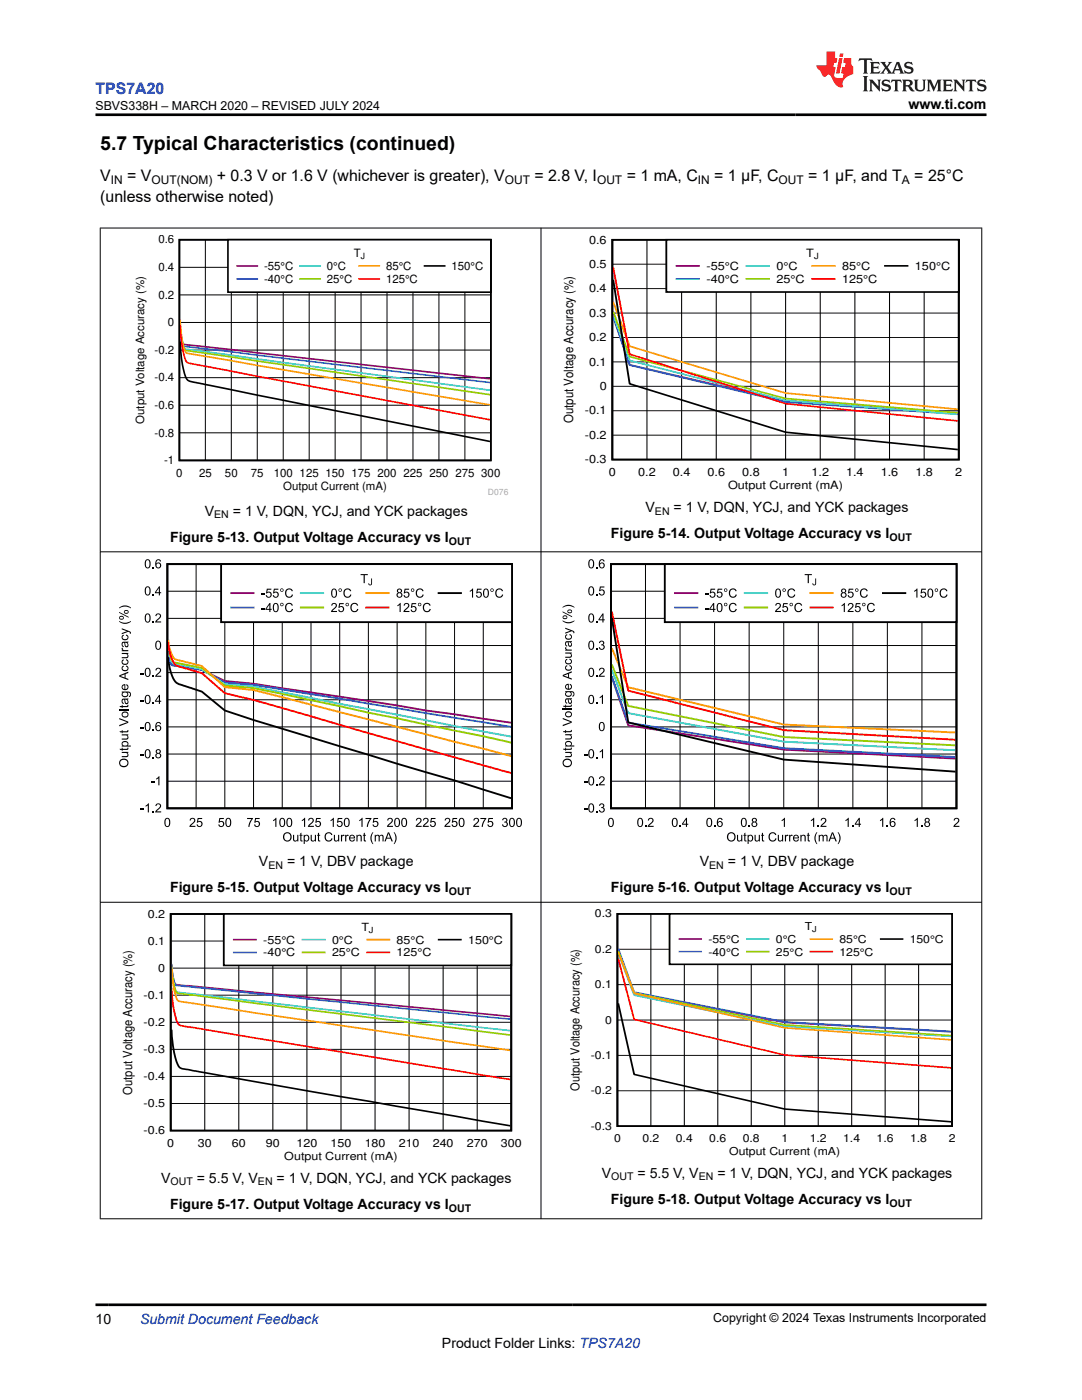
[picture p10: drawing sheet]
<svg xmlns="http://www.w3.org/2000/svg" width="216mm" height="279mm" viewBox="0 0 216 279" stroke-linecap="round" stroke-linejoin="round" font-family="sans-serif">
<defs><g id="words">
<text font-size="3.9" x="20" y="29.9">5.7 Typical Characteristics (continued)</text>
<text font-size="3.2" fill="#00f" x="19" y="18.7">TPS7A20</text>
<g font-size="3.2">
<text x="20" y="40.3">(unless otherwise noted)</text>
<text x="20" y="36.1">V</text>
<text x="25.4" y="36.1">= V</text>
<text x="43.3" y="36.1">+ 0.3 V or 1.6 V (whichever is greater), V</text>
<text x="106.6" y="36.1">= 2.8 V, I</text>
<text x="125" y="36.1">= 1 mA, C</text>
<text x="142.5" y="36.1">= 1 µF, C</text>
<text x="161.3" y="36.1">= 1 µF, and T</text>
<text x="182.4" y="36.1">= 25°C</text>
</g>
<g font-size="2.8">
<text x="181.3" y="21.8">www.ti.com</text>
<text x="40.9" y="102.9">V</text>
<text x="46.5" y="102.9">= 1 V, DQN, YCJ, and YCK packages</text>
<text x="121.9" y="107.4">Figure 5-14. Output Voltage Accuracy vs I</text>
<text x="128.8" y="102.2">V</text>
<text x="134.4" y="102.2">= 1 V, DQN, YCJ, and YCK packages</text>
<text x="33.9" y="108.1">Figure 5-13. Output Voltage Accuracy vs I</text>
<text x="51.7" y="172.8">V</text>
<text x="57.3" y="172.8">= 1 V, DBV package</text>
<text x="139.6" y="172.8">V</text>
<text x="145.2" y="172.8">= 1 V, DBV package</text>
<text x="33.9" y="178.1">Figure 5-15. Output Voltage Accuracy vs I</text>
<text x="121.9" y="178.1">Figure 5-16. Output Voltage Accuracy vs I</text>
<text x="32.1" y="236">V</text>
<text x="39.3" y="236">= 5.5 V, V</text>
<text x="55.2" y="236">= 1 V, DQN, YCJ, and YCK packages</text>
<text x="120.1" y="235">V</text>
<text x="127.2" y="235">= 5.5 V, V</text>
<text x="143.1" y="235">= 1 V, DQN, YCJ, and YCK packages</text>
<text x="33.9" y="241.2">Figure 5-17. Output Voltage Accuracy vs I</text>
<text x="121.9" y="240.2">Figure 5-18. Output Voltage Accuracy vs I</text>
<text x="19" y="264.2">10</text>
<text x="88.2" y="269">Product Folder Links: TPS7A20</text>
</g>
<text font-size="2.8" fill="#00f" x="27.9" y="264.2">Submit Document Feedback</text>
<g font-size="2.5">
<text x="19" y="21.9">SBVS338H – MARCH 2020 – REVISED JULY 2024</text>
<text x="114.3" y="84.5" transform="rotate(-90 114.3 84.5)">Output Voltage Accuracy (%)</text>
<text x="26.4" y="218.5" transform="rotate(-90 26.4 218.5)">Output Voltage Accuracy (%)</text>
<text x="142.3" y="263.9">Copyright © 2024 Texas Instruments Incorporated</text>
</g>
<g font-size="2.4">
<text x="22.1" y="36.7">IN</text>
<text x="30.2" y="36.7">OUT(NOM)</text>
<text x="100.7" y="36.7">OUT</text>
<text x="119.1" y="36.7">OUT</text>
<text x="139.3" y="36.7">IN</text>
<text x="155.4" y="36.7">OUT</text>
<text x="180" y="36.7">A</text>
<text x="115.6" y="217.7" transform="rotate(-90 115.6 217.7)">Output Voltage Accuracy (%)</text>
</g>
<g font-size="2.3">
<text x="31.6" y="48.6">0.6</text>
<text x="52.7" y="53.9">-55°C</text>
<text x="65.2" y="53.9">0°C</text>
<text x="70.6" y="51.3">T</text>
<text x="77" y="53.9">85°C</text>
<text x="90.1" y="53.9">150°C</text>
<text x="117.5" y="53.5">0.5</text>
<text x="117.5" y="48.6">0.6</text>
<text x="141" y="53.9">-55°C</text>
<text x="154.9" y="53.9">0°C</text>
<text x="160.9" y="51.3">T</text>
<text x="168" y="53.9">85°C</text>
<text x="182.6" y="53.9">150°C</text>
<text x="31.6" y="59.6">0.2</text>
<text x="31.6" y="54.1">0.4</text>
<text x="52.7" y="56.5">-40°C</text>
<text x="65.2" y="56.5">25°C</text>
<text x="77" y="56.5">125°C</text>
<text x="117.5" y="58.3">0.4</text>
<text x="141" y="56.5">-40°C</text>
<text x="154.9" y="56.5">25°C</text>
<text x="168" y="56.5">125°C</text>
<text x="33.5" y="65.1">0</text>
<text x="117.5" y="63.2">0.3</text>
<text x="30.9" y="70.6">-0.2</text>
<text x="117.5" y="68.1">0.2</text>
<text x="30.9" y="76.1">-0.4</text>
<text x="117.5" y="73">0.1</text>
<text x="119.7" y="77.8">0</text>
<text x="30.9" y="81.6">-0.6</text>
<text x="116.7" y="82.7">-0.1</text>
<text x="28.7" y="84.6" transform="rotate(-90 28.7 84.6)">Output Voltage Accuracy (%)</text>
<text x="30.9" y="87.1">-0.8</text>
<text x="116.7" y="87.6">-0.2</text>
<text x="32.8" y="92.6">-1</text>
<text x="35.2" y="95.2">0</text>
<text x="39.7" y="95.2">25</text>
<text x="44.9" y="95.2">50</text>
<text x="50.1" y="95.2">75</text>
<text x="54.6" y="95.2">100</text>
<text x="59.8" y="95.2">125</text>
<text x="65" y="95.2">150</text>
<text x="70.1" y="95.2">175</text>
<text x="75.3" y="95.2">200</text>
<text x="80.5" y="95.2">225</text>
<text x="85.7" y="95.2">250</text>
<text x="90.9" y="95.2">275 300</text>
<text x="116.7" y="92.5">-0.3</text>
<text x="121.5" y="95.1">0</text>
<text x="127.3" y="95.1">0.2</text>
<text x="134.2" y="95.1">0.4</text>
<text x="141.2" y="95.1">0.6</text>
<text x="148.1" y="95.1">0.8</text>
<text x="156.1" y="95.1">1</text>
<text x="161.9" y="95.1">1.2</text>
<text x="168.8" y="95.1">1.4</text>
<text x="175.7" y="95.1">1.6</text>
<text x="182.6" y="95.1">1.8</text>
<text x="190.6" y="95.1">2</text>
<text x="56.5" y="97.9">Output Current (mA)</text>
<text x="145.3" y="97.7">Output Current (mA)</text>
</g>
<g font-size="2.2">
<text x="29.5" y="183.1">0.2</text>
<text x="72.1" y="185.8">T</text>
<text x="118.7" y="183.1">0.3</text>
<text x="160.6" y="185.7">T</text>
<text x="29.5" y="188.5">0.1</text>
<text x="52.5" y="188.3">-55°C</text>
<text x="52.5" y="190.9">-40°C</text>
<text x="66.2" y="188.3">0°C</text>
<text x="66.2" y="190.9">25°C</text>
<text x="79.1" y="188.3">85°C</text>
<text x="79.1" y="190.9">125°C</text>
<text x="93.4" y="188.3">150°C</text>
<text x="118.7" y="190.2">0.2</text>
<text x="141.3" y="188.2">-55°C</text>
<text x="141.3" y="190.7">-40°C</text>
<text x="154.8" y="188.2">0°C</text>
<text x="154.8" y="190.7">25°C</text>
<text x="167.5" y="188.2">85°C</text>
<text x="167.5" y="190.7">125°C</text>
<text x="181.5" y="188.2">150°C</text>
<text x="31.6" y="193.9">0</text>
<text x="118.7" y="197.2">0.1</text>
<text x="28.7" y="199.3">-0.1</text>
<text x="28.7" y="204.8">-0.2</text>
<text x="120.8" y="204.3">0</text>
<text x="28.7" y="215.6">-0.4</text>
<text x="28.7" y="210.2">-0.3</text>
<text x="117.9" y="211.3">-0.1</text>
<text x="28.7" y="221">-0.5</text>
<text x="117.9" y="218.4">-0.2</text>
<text x="28.7" y="226.4">-0.6</text>
<text x="117.9" y="225.5">-0.3</text>
<text x="122.5" y="228">0</text>
<text x="128.2" y="228">0.2</text>
<text x="134.9" y="228">0.4</text>
<text x="141.5" y="228">0.6</text>
<text x="148.2" y="228">0.8</text>
<text x="155.9" y="228">1</text>
<text x="161.6" y="228">1.2</text>
<text x="168.2" y="228">1.4</text>
<text x="174.9" y="228">1.6</text>
<text x="181.6" y="228">1.8</text>
<text x="189.3" y="228">2</text>
<text x="33.4" y="228.9">0</text>
<text x="39.5" y="228.9">30</text>
<text x="46.3" y="228.9">60</text>
<text x="53.1" y="228.9">90</text>
<text x="56.7" y="231.5">Output Current (mA)</text>
<text x="59.2" y="228.9">120</text>
<text x="66" y="228.9">150</text>
<text x="72.8" y="228.9">180</text>
<text x="79.6" y="228.9">210</text>
<text x="86.4" y="228.9">240</text>
<text x="93.1" y="228.9">270</text>
<text x="99.9" y="228.9">300</text>
<text x="145.5" y="230.5">Output Current (mA)</text>
</g>
<g font-size="2.1">
<text x="42.7" y="103.5">EN</text>
<text x="130.7" y="102.8">EN</text>
<text x="177.5" y="108">OUT</text>
<text x="89.6" y="108.7">OUT</text>
<text x="53.6" y="173.4">EN</text>
<text x="141.5" y="173.4">EN</text>
<text x="89.6" y="178.6">OUT</text>
<text x="177.5" y="178.6">OUT</text>
<text x="34" y="236.6">OUT</text>
<text x="51.5" y="236.6">EN</text>
<text x="122" y="235.6">OUT</text>
<text x="139.4" y="235.6">EN</text>
<text x="89.6" y="241.8">OUT</text>
<text x="177.5" y="240.8">OUT</text>
</g>
<g font-size="1.7">
<text x="72" y="51.7">J</text>
<text x="162.4" y="51.7">J</text>
<text x="73.6" y="186.1">J</text>
</g>
<text font-size="1.7" fill="#a8a8a8" x="97.4" y="98.8">D076</text>
<text font-size="1.6" x="162.1" y="186.1">J</text>
</g></defs>
<path d="M35.8 47.8h62.1v44.1h-62.1zM36 68.2l.2 3.3 .4 2.3a3.1 3.1 0 0 0 1.1 2.2l13.6 2.9 46.5 9.2" fill="none" stroke="#000" stroke-width=".33"/>
<g fill="none" stroke="#000" stroke-width=".2">
<path d="M35.8 58.9h62.1M35.8 53.3h62.1M41 47.8v44.1M46.2 47.8v44.1M51.3 47.8v44.1M56.5 47.8v44.1M61.7 47.8v44.1M66.9 47.8v44.1M72 47.8v44.1M77.2 47.8v44.1M82.4 47.8v44.1M87.6 47.8v44.1"/>
<path d="M92.8 47.8v44.1M35.8 75.4h62.1M35.8 69.9h62.1M35.8 64.4h62.1M35.8 86.4h62.1M35.8 80.9h62.1"/>
</g>
<path d="M36 65a9.7 9.7 0 0 0 .6 3.7l61.2 6.9" fill="none" stroke="#7f007f" stroke-width=".33"/>
<path d="M36 65.1a12.3 12.3 0 0 0 .6 4l61.2 7.2" fill="none" stroke="#3265ff" stroke-width=".33"/>
<path d="M36 64.8v1.1a8.7 8.7 0 0 0 .8 3.7l61 8.3" fill="none" stroke="#32cccc" stroke-width=".33"/>
<path d="M36 64.6v1.1a13 13 0 0 0 .8 4.1l61 9" fill="none" stroke="#98cc00" stroke-width=".33"/>
<path d="M36 63.8l.4 4.5a3.1 3.1 0 0 0 .8 2.2l60.6 10.3" fill="none" stroke="#ff9800" stroke-width=".33"/>
<path d="M36 64.9a17.9 17.9 0 0 0 1.2 7.3l.9 .4 13.2 2.5 46.5 8.7" fill="none" stroke="#f00" stroke-width=".33"/>
<path d="M45.5 47.8h52.4v10.5h-52.4z" fill-rule="evenodd" fill="#fff"/>
<path d="M45.5 47.8h52.4v10.5h-52.4zM84.7 53.1h4" fill="none" stroke="#000" stroke-width=".33"/>
<path d="M47.3 53.1h4" fill="none" stroke="#7f007f" stroke-width=".33"/>
<path d="M47.3 55.7h4" fill="none" stroke="#3265ff" stroke-width=".33"/>
<path d="M59.9 53.1h4" fill="none" stroke="#32cccc" stroke-width=".33"/>
<path d="M59.9 55.7h4" fill="none" stroke="#98cc00" stroke-width=".33"/>
<path d="M71.7 53.1h4" fill="none" stroke="#ff9800" stroke-width=".33"/>
<path d="M71.7 55.7h4" fill="none" stroke="#f00" stroke-width=".33"/>
<path d="M122.2 47.9h69.1v43.8h-69.1zM122.4 55.8l3.2 20.8 31.2 9.7 34.3 3.4" fill="none" stroke="#000" stroke-width=".35"/>
<g fill="none" stroke="#000" stroke-width=".2">
<path d="M122.2 57.6h69.1M122.2 52.7h69.1M129.1 47.9v43.8M136 47.9v43.8M142.9 47.9v43.8M149.8 47.9v43.8M156.8 47.9v43.8M163.7 47.9v43.8M170.6 47.9v43.8M177.5 47.9v43.8M184.4 47.9v43.8M122.2 77.1h69.1"/>
<path d="M122.2 72.2h69.1M122.2 67.4h69.1M122.2 62.5h69.1M122.2 86.8h69.1M122.2 82h69.1"/>
</g>
<path d="M122.4 63l3.2 9.8 31.2 7.2 34.3 2.4" fill="none" stroke="#7f007f" stroke-width=".35"/>
<path d="M122.4 63.3l3.2 9.6 31.2 7.3 34.3 2.5" fill="none" stroke="#3265ff" stroke-width=".35"/>
<path d="M122.4 62.8l3.2 9.1 31.2 8 34.3 2.7" fill="none" stroke="#32cccc" stroke-width=".35"/>
<path d="M122.4 62.2l3.2 9 31.2 8.3 34.3 2.9" fill="none" stroke="#98cc00" stroke-width=".35"/>
<path d="M122.4 60.3l3.2 8.8 31.2 9.3 34.3 3.3" fill="none" stroke="#ff9800" stroke-width=".35"/>
<path d="M122.4 53.4l3.2 17.3 31.2 9.9 34.3 3.4" fill="none" stroke="#f00" stroke-width=".35"/>
<path d="M133 47.9h58.3v10.4h-58.3z" fill-rule="evenodd" fill="#fff"/>
<path d="M133 47.9h58.3v10.4h-58.3zM176.6 53.1h4.5" fill="none" stroke="#000" stroke-width=".35"/>
<path d="M135 53.1h4.5" fill="none" stroke="#7f007f" stroke-width=".35"/>
<path d="M135 55.7h4.5" fill="none" stroke="#3265ff" stroke-width=".35"/>
<path d="M149 53.1h4.4" fill="none" stroke="#32cccc" stroke-width=".35"/>
<path d="M149 55.7h4.4" fill="none" stroke="#98cc00" stroke-width=".35"/>
<path d="M162.1 53.1h4.5" fill="none" stroke="#ff9800" stroke-width=".35"/>
<path d="M162.1 55.7h4.5" fill="none" stroke="#f00" stroke-width=".35"/>
<g fill="#000">
<path d="M30.4 118.6h.3v.2h-.3zM30.4 113.2h.3v.2h-.3zM24.4 133l.3-.2v.3l-.2 .1a.45 .45 0 0 0 .5 .5 .45 .45 0 0 0 .4-.5l-.3-.2 .1-.2a.62 .62 0 0 1 .3 .9 .62 .62 0 0 1-.9 .2l-.3-.4zM24.4 131.8l.3-.2v.2l-.2 .1a.45 .45 0 0 0 .5 .6 .45 .45 0 0 0 .4-.6l-.3-.1 .1-.2a.62 .62 0 0 1 .3 .9 .62 .62 0 0 1-.9 .1l-.3-.3zM24.4 126.8l.3-.1v.2l-.2 .1a.45 .45 0 0 0 .5 .6 .45 .45 0 0 0 .4-.6l-.3-.1 .1-.3a.62 .62 0 0 1 .3 .9 .62 .62 0 0 1-.9 .2l-.3-.3zM24.3 130.3h1.3v.2h-.2a.46 .46 0 0 1 .2 .6 .46 .46 0 0 1-.5 .3h-.8v-.2h.7a.33 .33 0 0 0 .4-.4 .33 .33 0 0 0-.4-.3h-.7zM24.3 129.2l.2 .1a.29 .29 0 0 0 .1 .4 .29 .29 0 0 0 .3 0h.7v.3h-1.3v-.2h.2l-.2-.2zM24.3 125.4l1.3 .5a.46 .46 0 0 1 .5 .6h-.2v-.3l-.3-.1-1.3 .5v-.3l1.1-.3-1.1-.4zM23.8 123.9l.2 .1a2.05 2.05 0 0 0 2.1-.1 1.5 1.5 0 0 1-1.9 .4l-.4-.2zM23.8 121.3a1.82 1.82 0 0 1 2.3 0v.1a2.08 2.08 0 0 0-2.3 0zM28 139.7h.7v.2h-.7zM28 134.3h.7v.2h-.7z"/>
<path d="M30.4 134.8h.3v.3h-.3zM30.4 124h.3v.2h-.3zM31.2 122.6a.59 .59 0 0 1 .9 .1 .59 .59 0 0 1-.3 .8l-.5 .5h.9v.2h-1.2l.1-.4a1.08 1.08 0 0 0 .7-1.1l-.4-.1-.2 .4-.2-.1zM31.2 133.4a.59 .59 0 0 1 .9 .1 .59 .59 0 0 1-.3 .9l-.5 .5h.9v.2h-1.2l.1-.4a1.07 1.07 0 0 0 .7-1.2h-.4l-.2 .3h-.2zM23.8 141.5h1.8v.2h-1.8zM23.8 149.4h.5v-.2h.2v.2h.9v-.2h.2a.32 .32 0 0 1 0 .4 .32 .32 0 0 1-.4 .1h-.7v.1h-.2v-.1h-.3zM23.8 145.9h.5v-.2h.2v.2h.9v-.2h.2a.32 .32 0 0 1 0 .3 .32 .32 0 0 1-.4 .2h-.7v.1h-.2v-.1h-.3zM23.8 140.9h.5v-.2h.2v.2h.9v-.2h.2a.32 .32 0 0 1 0 .3 .32 .32 0 0 1-.4 .1h-.7v.2h-.2v-.2h-.3zM24.3 150.1h1.3v.2h-.2a.46 .46 0 0 1 .2 .5 .46 .46 0 0 1-.5 .3h-.8v-.2h.7a.33 .33 0 0 0 .4-.3 .33 .33 0 0 0-.4-.3h-.7zM24.3 146.5h1.3v.2h-.2a.46 .46 0 0 1 .2 .6 .46 .46 0 0 1-.5 .3h-.8v-.2h.7a.33 .33 0 0 0 .4-.3 .33 .33 0 0 0-.4-.3h-.7zM23.8 143.3l1.8 .7v.3l-1.8 .7v-.3l1.6-.6-1.6-.6zM28 150.6h.7v.2h-.7z"/>
<path d="M28 145.1h.7v.3h-.7zM30.1 156h.7v.2h-.7zM30.4 151.1h.3v.2h-.3zM30.4 145.6h.3v.3h-.3zM30.4 140.2h.3v.3h-.3zM31.2 155.4l.6-.5v1.8h-.2v-1.4l-.4 .3zM28 161.4h.7v.2h-.7zM29 160.8l.7-.5v1.8h-.2v-1.4l-.5 .3zM30.4 161.9h.3v.2h-.3zM31.2 160.5a.59 .59 0 0 1 .9 .1 .59 .59 0 0 1-.3 .9l-.5 .4h.9v.2h-1.2l.1-.4a1.07 1.07 0 0 0 .7-1.1l-.4-.1-.2 .4-.2-.1zM38 163.3a.59 .59 0 0 1 .9 .2 .59 .59 0 0 1-.3 .8l-.5 .5h.9v.2h-1.2l.2-.4a1.08 1.08 0 0 0 .7-1.1l-.4-.1-.2 .4-.3-.1zM39.4 163.2h.9v.3h-.7l-.1 .4a.6 .6 0 0 1 .9 .3 .6 .6 0 0 1-.4 .8 .6 .6 0 0 1-.8-.4l.3-.1a.4 .4 0 0 0 .5 .2 .4 .4 0 0 0 .1-.6 .4 .4 0 0 0-.6 0l-.2 .1z"/>
<path d="M43.8 163.2h.9v.3h-.7l-.1 .4a.6 .6 0 0 1 .8 .3 .6 .6 0 0 1-.4 .8 .6 .6 0 0 1-.7-.4l.2-.1a.4 .4 0 0 0 .6 .2 .4 .4 0 0 0 .1-.6 .4 .4 0 0 0-.6 0l-.3 .1zM49.3 163.2h1.2l-.6 1.1-.1 .7h-.2v-.5l.6-1h-.9zM50.9 163.2h.9v.3h-.7l-.1 .4a.6 .6 0 0 1 .8 .3 .6 .6 0 0 1-.4 .8 .6 .6 0 0 1-.7-.4l.2-.1a.4 .4 0 0 0 .6 .2 .4 .4 0 0 0 .1-.6 .4 .4 0 0 0-.6 0l-.3 .1zM54.5 163.7l.7-.5v1.8h-.3v-1.4l-.4 .3zM58.5 166.6h.2v.7a.33 .33 0 0 0 .3 .5 .33 .33 0 0 0 .3-.5v-.7h.2v1.3h-.2v-.2a.46 .46 0 0 1-.5 .2 .46 .46 0 0 1-.3-.5zM59.9 166.3l.2-.1v.4h.3v.2h-.3v.8l.3 .1v.2a.32 .32 0 0 1-.4 0 .32 .32 0 0 1-.1-.4v-.7h-.1v-.2h.1zM60.2 163.7l.7-.5v1.8h-.2v-1.4l-.5 .3zM61.7 163.3a.59 .59 0 0 1 .9 .2 .59 .59 0 0 1-.4 .8l-.5 .5h.9v.2h-1.2l.2-.4a1.07 1.07 0 0 0 .7-1.1l-.4-.1-.2 .4-.2-.1zM62 166.6h.2v.7a.33 .33 0 0 0 .3 .5 .33 .33 0 0 0 .3-.5v-.7h.3v1.3h-.3v-.2a.46 .46 0 0 1-.5 .2 .46 .46 0 0 1-.3-.5zM63.1 163.2h.9v.3h-.7l-.1 .4a.6 .6 0 0 1 .8 .3 .6 .6 0 0 1-.4 .8 .6 .6 0 0 1-.7-.4l.2-.1a.4 .4 0 0 0 .6 .2 .4 .4 0 0 0 .1-.6 .4 .4 0 0 0-.6 0l-.3 .1zM63.4 166.3l.3-.1v.4h.2v.2h-.2v.8l.2 .1v.2a.32 .32 0 0 1-.4 0 .32 .32 0 0 1-.1-.4v-.7h-.1v-.2h.1zM65.1 166.3a.78 .78 0 0 1 1.2 .3l-.2 .1a.61 .61 0 0 0-.8-.3 .61 .61 0 0 0-.3 .8 .55 .55 0 0 0 .5 .5 .55 .55 0 0 0 .6-.4h.3a.87 .87 0 0 1-1.3 .5 .87 .87 0 0 1-.2-1.3z"/>
<path d="M66 163.7l.6-.5v1.8h-.2v-1.4l-.4 .3zM67.4 163.2h.9v.3h-.7l-.1 .4a.6 .6 0 0 1 .8 .3 .6 .6 0 0 1-.4 .8 .6 .6 0 0 1-.7-.4l.2-.1a.4 .4 0 0 0 .6 .2 .4 .4 0 0 0 .1-.6 .4 .4 0 0 0-.6 0l-.3 .1zM66.6 166.6h.2v.7a.33 .33 0 0 0 .4 .5 .33 .33 0 0 0 .3-.5v-.7h.2v1.3h-.2v-.2a.46 .46 0 0 1-.6 .2 .46 .46 0 0 1-.3-.5zM68 166.6h.2v.2l.4-.2 .1 .1v.2a.29 .29 0 0 0-.4 0 .29 .29 0 0 0 0 .3v.7h-.3zM68.9 166.6h.2v.2l.4-.2 .1 .1-.1 .2a.29 .29 0 0 0-.3 0 .29 .29 0 0 0-.1 .3v.7h-.2zM71.1 166.6h.2v.2a.47 .47 0 0 1 .6-.2 .47 .47 0 0 1 .3 .5v.8h-.2v-.8a.3 .3 0 0 0-.3-.3 .3 .3 0 0 0-.3 .2l-.1 .9h-.2zM71.7 163.7l.6-.5v1.8h-.2v-1.4l-.4 .3zM72.9 163.2h1.2l-.5 1.1-.2 .7h-.2l.1-.5 .5-1h-.9zM72.6 166.3l.2-.1v.4h.2v.2h-.2v.8l.2 .1v.2a.32 .32 0 0 1-.3 0 .32 .32 0 0 1-.1-.4v-.7h-.2v-.2h.2zM74.5 163.2h.9v.3h-.7l-.1 .4a.6 .6 0 0 1 .9 .3 .6 .6 0 0 1-.4 .8 .6 .6 0 0 1-.8-.4l.3-.1a.4 .4 0 0 0 .5 .2 .4 .4 0 0 0 .1-.6 .4 .4 0 0 0-.6 0l-.2 .1zM74.3 166.1h.2l-.1 .2a2.04 2.04 0 0 0 .1 2.2 1.5 1.5 0 0 1-.4-2zM74.8 166.6h.2v.2a.44 .44 0 0 1 .7 0l.3-.2 .4 .1 .1 1.2h-.2v-.8a.27 .27 0 0 0-.2-.3 .27 .27 0 0 0-.3 .2v.9h-.3v-.8a.3 .3 0 0 0-.3-.3 .3 .3 0 0 0-.2 .4v.7h-.2z"/>
<path d="M77.4 163.3a.59 .59 0 0 1 .9 .2 .59 .59 0 0 1-.3 .8l-.5 .5h.9v.2h-1.2l.2-.4a1.08 1.08 0 0 0 .7-1.1l-.4-.1-.2 .4-.2-.1zM78.5 166.1a1.42 1.42 0 0 1 .6 1.6l-.4 .8h-.2a2.08 2.08 0 0 0 0-2.4zM83.2 163.3a.59 .59 0 0 1 .9 .2 .59 .59 0 0 1-.4 .8l-.4 .5h.8v.2h-1.2l.2-.4a1.07 1.07 0 0 0 .7-1.1l-.4-.1-.2 .4-.2-.1zM84.6 163.3a.59 .59 0 0 1 .9 .2 .59 .59 0 0 1-.4 .8l-.4 .5h.8v.2h-1.2l.2-.4a1.08 1.08 0 0 0 .7-1.1l-.4-.1-.2 .4-.2-.1zM86 163.2h.9v.3h-.7l-.1 .4a.6 .6 0 0 1 .8 .3 .6 .6 0 0 1-.4 .8 .6 .6 0 0 1-.7-.4l.2-.1a.4 .4 0 0 0 .6 .2 .4 .4 0 0 0 .1-.6 .4 .4 0 0 0-.6 0l-.3 .1zM88.9 163.3a.59 .59 0 0 1 .9 .2 .59 .59 0 0 1-.3 .8l-.5 .5h.9v.2h-1.2l.1-.4a1.07 1.07 0 0 0 .7-1.1l-.4-.1-.2 .4-.2-.1zM90.3 163.2h.9v.3h-.7l-.1 .4a.6 .6 0 0 1 .8 .3 .6 .6 0 0 1-.3 .8 .6 .6 0 0 1-.8-.4l.2-.1a.4 .4 0 0 0 .6 .2 .4 .4 0 0 0 .1-.6 .4 .4 0 0 0-.6 0l-.3 .1zM94.6 163.3a.59 .59 0 0 1 .9 .2 .59 .59 0 0 1-.3 .8l-.5 .5h.9v.2h-1.2l.2-.4a1.07 1.07 0 0 0 .7-1.1l-.4-.1-.2 .4-.2-.1zM95.9 163.2h1.1l-.5 1.1-.2 .7h-.2l.1-.5 .5-1h-.8zM97.5 163.2h.9v.3h-.8l-.1 .4a.6 .6 0 0 1 .9 .3 .6 .6 0 0 1-.4 .8 .6 .6 0 0 1-.8-.4l.3-.1a.4 .4 0 0 0 .6 .2 .4 .4 0 0 0 .1-.6 .4 .4 0 0 0-.6 0l-.3 .1zM100.4 163.3a.48 .48 0 0 1 .7 0 .48 .48 0 0 1-.1 .7 .57 .57 0 0 1 0 1 .57 .57 0 0 1-.8-.5h.2a.36 .36 0 0 0 .4 .4 .36 .36 0 0 0 .3-.5 .36 .36 0 0 0-.5-.2v-.2a.31 .31 0 0 0 .4-.3 .31 .31 0 0 0-.3-.3 .31 .31 0 0 0-.3 .3h-.2z"/>
<path d="M29.1 117.1a.65 .65 0 0 1 .8 .1 .65 .65 0 0 1 .2 .7 .62 .62 0 0 1-.3 .9 .62 .62 0 0 1-.8-.3l-.1-.9zM29.2 117.3a1 1 0 0 0 .3 1.4 .93 .93 0 0 0 0-1.5z"/>
<path d="M29.1 111.7a.65 .65 0 0 1 .8 .1 .65 .65 0 0 1 .2 .7 .62 .62 0 0 1-.3 .8 .62 .62 0 0 1-.8-.2l-.1-1zM29.2 111.9a1 1 0 0 0 .3 1.4 .93 .93 0 0 0 0-1.5z"/>
<path d="M31.7 117h.2v1.2h.3v.2h-.3v.4h-.2v-.4h-.8v-.2zM31.7 117.4l-.6 .8h.6z"/>
<path d="M31.2 111.8l.2-.2h.4l.3 .4-.2 .1a.36 .36 0 0 0-.4-.3 .36 .36 0 0 0-.3 .4v.3a.58 .58 0 0 1 .9 .1 .58 .58 0 0 1-.2 .8 .58 .58 0 0 1-.9-.3v-.8zM31.2 112.9a.4 .4 0 0 0 .8 0 .4 .4 0 0 0-.8 0z"/>
<path d="M23.8 123.2a.45 .45 0 0 1 .9 0 .45 .45 0 0 1-.9 0zM24 123.2h-.1a.28 .28 0 0 0 .3 .3 .28 .28 0 0 0 .3-.3zM23.8 122.1l1.9 1v.2l-1.9-1zM24.8 121.8a.44 .44 0 0 1 .7 0 .44 .44 0 0 1-.1 .7l-.5-.1-.2-.3zM24.9 122a.28 .28 0 0 0 .3 .3 .28 .28 0 0 0 .3-.3z"/>
<path d="M24.4 136.7l.6-.2v1a.38 .38 0 0 0 .4-.3 .38 .38 0 0 0-.2-.4v-.3a.64 .64 0 0 1 .3 .9 .64 .64 0 0 1-.9 .2 .64 .64 0 0 1-.2-.9zM24.6 136.9l-.1 .4 .3 .2v-.7z"/>
<path d="M24.4 139.5l1.2-.2v.3h-.2a.47 .47 0 0 1 .2 .6 .47 .47 0 0 1-.6 .3l-.1-.2a.52 .52 0 0 0-.3-.6l-.2 .3 .3 .3v.2a.64 .64 0 0 1-.3-1zM24.9 139.6l.1 .4a.24 .24 0 0 0 .3 .3 .24 .24 0 0 0 .1-.4l-.2-.2z"/>
<path d="M24.4 128.1l1.2-.1v.2l-.2 .1a.47 .47 0 0 1 .2 .6 .47 .47 0 0 1-.6 .2l-.1-.1a.52 .52 0 0 0-.3-.7l-.2 .3 .3 .3v.3a.65 .65 0 0 1-.3-1.1zM24.9 128.3l.1 .3a.25 .25 0 0 0 .3 .4 .24 .24 0 0 0 .1-.4l-.2-.3z"/>
<path d="M23.8 134.8l1.8-.8v.3l-.5 .2v.8l.5 .2v.2l-1.8-.7zM24 134.9l.9 .3v-.6z"/>
<path d="M24.3 138h1.1a.57 .57 0 0 1 .7 .4 .57 .57 0 0 1-.4 .7v-.2a.37 .37 0 0 0 .2-.5 .37 .37 0 0 0-.5-.2 .6 .6 0 0 1-.5 1 .6 .6 0 0 1-.4-1h-.2zM24.6 138.3a.41 .41 0 0 0 .3 .6 .41 .41 0 0 0 .4-.6l-.4-.1z"/>
<path d="M29.1 138.8a.65 .65 0 0 1 .8 .1 .65 .65 0 0 1 .2 .7 .62 .62 0 0 1-.3 .8 .62 .62 0 0 1-.8-.3l-.1-.9zM29.2 139a1 1 0 0 0 .3 1.3 .93 .93 0 0 0 0-1.4z"/>
<path d="M29.1 133.4a.65 .65 0 0 1 .8 0 .65 .65 0 0 1 .2 .8 .62 .62 0 0 1-.3 .8 .62 .62 0 0 1-.8-.3l-.1-.9zM29.2 133.6a1 1 0 0 0 .3 1.3 .93 .93 0 0 0 0-1.5z"/>
<path d="M29.1 122.5a.65 .65 0 0 1 .8 .1 .65 .65 0 0 1 .2 .7 .62 .62 0 0 1-.3 .9 .62 .62 0 0 1-.8-.3l-.1-.9zM29.2 122.7a1 1 0 0 0 .3 1.4 .93 .93 0 0 0 0-1.5z"/>
<path d="M31.2 128a.65 .65 0 0 1 .8 0 .65 .65 0 0 1 .2 .8 .62 .62 0 0 1-.3 .8 .62 .62 0 0 1-.8-.3l-.1-.9zM31.3 128.2a1 1 0 0 0 .3 1.3 .93 .93 0 0 0 0-1.5z"/>
<path d="M23.8 152.2a.9 .9 0 0 1 1.8 0 .9 .9 0 0 1-1.8 0zM24.2 151.8a.66 .66 0 0 0 .1 .9 .66 .66 0 0 0 .8 0 .66 .66 0 0 0 .1-.9l-.5-.2z"/>
<path d="M24.4 142.2a.69 .69 0 0 1 1.1 .1 .69 .69 0 0 1-.4 1 .69 .69 0 0 1-.8-.7zM24.6 142.3a.44 .44 0 0 0 .3 .7 .44 .44 0 0 0 .4-.7l-.4-.1z"/>
<path d="M24.5 148a.63 .63 0 0 1 .8-.1 .63 .63 0 0 1 .2 .9h.6v.2h-1.8v-.2h.2l-.2-.4zM24.6 148.2l-.1 .1a.47 .47 0 0 0 .4 .5 .47 .47 0 0 0 .5-.5l-.2-.2z"/>
<path d="M29.1 149.6a.65 .65 0 0 1 .8 .1 .65 .65 0 0 1 .2 .7 .62 .62 0 0 1-.3 .8 .62 .62 0 0 1-.8-.2l-.1-.9zM29.2 149.8a1 1 0 0 0 .3 1.4 .93 .93 0 0 0 0-1.5z"/>
<path d="M29.1 144.2a.65 .65 0 0 1 .8 .1 .65 .65 0 0 1 .2 .7 .62 .62 0 0 1-.3 .8 .62 .62 0 0 1-.8-.2l-.1-1zM29.2 144.4a1 1 0 0 0 .3 1.3 .93 .93 0 0 0 0-1.4z"/>
<path d="M31.2 149.6a.49 .49 0 0 1 .8 0 .49 .49 0 0 1-.2 .7 .54 .54 0 0 1 .2 .9 .54 .54 0 0 1-.8 0 .54 .54 0 0 1 .1-.9l-.2-.2zM31.3 150a.3 .3 0 0 0 .6 0 .3 .3 0 0 0-.6 0zM31.2 150.8a.37 .37 0 0 0 .7 0 .37 .37 0 0 0-.7 0z"/>
<path d="M31.7 138.7h.2v1.1h.3v.3h-.3v.4h-.2v-.4h-.8v-.3zM31.7 139l-.6 .8h.6z"/>
<path d="M31.2 144.3l.2-.2h.4l.3 .4h-.2a.36 .36 0 0 0-.4-.2 .36 .36 0 0 0-.3 .4v.3a.58 .58 0 0 1 .9 0 .58 .58 0 0 1-.2 .9 .58 .58 0 0 1-.8-.3l-.1-.9zM31.2 145.3a.4 .4 0 0 0 .8 0 .4 .4 0 0 0-.8 0z"/>
<path d="M33.1 163.3a.65 .65 0 0 1 .7 .1 .65 .65 0 0 1 .2 .7 .62 .62 0 0 1-.3 .9 .62 .62 0 0 1-.8-.3l-.1-.9zM33.1 163.5a1 1 0 0 0 .3 1.4 .93 .93 0 0 0 0-1.5z"/>
<path d="M45.2 163.3a.65 .65 0 0 1 .8 .1 .65 .65 0 0 1 .1 .7 .62 .62 0 0 1-.2 .9 .62 .62 0 0 1-.9-.3v-.9zM45.3 163.5a1 1 0 0 0 .3 1.4 .93 .93 0 0 0 0-1.5z"/>
<path d="M56 163.3a.65 .65 0 0 1 .7 .1 .65 .65 0 0 1 .2 .7 .62 .62 0 0 1-.3 .9 .62 .62 0 0 1-.8-.3v-.9zM56.1 163.5a1 1 0 0 0 .2 1.4 .93 .93 0 0 0 0-1.5z"/>
<path d="M56.5 167a.9 .9 0 0 1 1.8 0 .9 .9 0 0 1-1.8 0zM56.9 166.5a.69 .69 0 0 0-.1 1 .69 .69 0 0 0 1.1-.1 .68 .68 0 0 0-.1-.9 .68 .68 0 0 0-.9 0z"/>
<path d="M57.4 163.3a.65 .65 0 0 1 .7 .1 .65 .65 0 0 1 .2 .7 .62 .62 0 0 1-.3 .9 .62 .62 0 0 1-.8-.3v-.9zM57.5 163.5a1 1 0 0 0 .2 1.4 .93 .93 0 0 0 0-1.5z"/>
<path d="M60.6 166.6h.2v.2a.6 .6 0 0 1 .8 0 .6 .6 0 0 1 0 .8 .49 .49 0 0 1-.8 .2v.6h-.2zM60.9 166.9l-.1 .6 .2 .2a.47 .47 0 0 0 .5-.4 .47 .47 0 0 0-.5-.5z"/>
<path d="M68.9 163.3a.65 .65 0 0 1 .7 .1 .65 .65 0 0 1 .2 .7 .62 .62 0 0 1-.3 .9 .62 .62 0 0 1-.8-.3l-.1-.9zM68.9 163.5a1 1 0 0 0 .3 1.4 .93 .93 0 0 0 0-1.5z"/>
<path d="M69.8 166.8a.61 .61 0 0 1 .7-.1 .61 .61 0 0 1 .4 .6h-1a.38 .38 0 0 0 .3 .5 .38 .38 0 0 0 .4-.3h.2a.66 .66 0 0 1-1 .3 .66 .66 0 0 1 0-1zM70 166.9l-.1 .2h.7l-.2-.3z"/>
<path d="M77.4 166.1h.3l.7 1.8h-.3l-.2-.5h-.7l-.2 .5h-.3zM77.5 166.3l-.3 .9h.6z"/>
<path d="M78.9 163.3a.65 .65 0 0 1 .8 .1 .65 .65 0 0 1 .1 .7 .62 .62 0 0 1-.2 .9 .62 .62 0 0 1-.9-.3v-.9zM79 163.5a1 1 0 0 0 .2 1.4 .93 .93 0 0 0 0-1.5z"/>
<path d="M80.3 163.3a.65 .65 0 0 1 .8 .1 .65 .65 0 0 1 .1 .7 .62 .62 0 0 1-.2 .9 .62 .62 0 0 1-.9-.3v-.9zM80.4 163.5a1 1 0 0 0 .2 1.4 .93 .93 0 0 0 0-1.5z"/>
<path d="M91.8 163.3a.65 .65 0 0 1 .7 .1 .65 .65 0 0 1 .2 .7 .62 .62 0 0 1-.3 .9 .62 .62 0 0 1-.8-.3l-.1-.9zM91.9 163.5a1 1 0 0 0 .2 1.4 .93 .93 0 0 0 0-1.5z"/>
<path d="M101.8 163.3a.65 .65 0 0 1 .8 .1 .65 .65 0 0 1 .1 .7 .62 .62 0 0 1-.2 .9 .62 .62 0 0 1-.8-.3l-.1-.9zM101.9 163.5a1 1 0 0 0 .3 1.4 .93 .93 0 0 0 0-1.5z"/>
<path d="M103.2 163.3a.65 .65 0 0 1 .8 .1 .65 .65 0 0 1 .2 .7 .62 .62 0 0 1-.3 .9 .62 .62 0 0 1-.8-.3l-.1-.9zM103.3 163.5a1 1 0 0 0 .3 1.4 .93 .93 0 0 0 0-1.5z"/>
</g>
<path d="M33.4 112.6h68.8v48.7h-68.8zM33.6 131.2a7.7 7.7 0 0 0 1.6 5.1l.5 .2 4.6 1.5 4.6 3.8 5.7 1.9 28.6 8.7 11.5 3.4 11.3 3.5" fill="none" stroke="#000" stroke-width=".37"/>
<g fill="none" stroke="#000" stroke-width=".2">
<path d="M33.4 118h68.8M39.1 112.6v48.7M44.9 112.6v48.7M50.6 112.6v48.7M56.3 112.6v48.7M62.1 112.6v48.7M67.8 112.6v48.7M73.5 112.6v48.7M79.2 112.6v48.7M85 112.6v48.7M90.7 112.6v48.7M96.4 112.6v48.7"/>
<path d="M33.4 139.7h68.8M33.4 134.2h68.8M33.4 128.8h68.8M33.4 123.4h68.8M33.4 155.9h68.8M33.4 150.5h68.8M33.4 145.1h68.8"/>
</g>
<path d="M33.6 130.5a3.4 3.4 0 0 0 .7 2.3l6 .9 4.6 2.2 5.7 .5 28.6 4.4 5.8 1 17 2.4" fill="none" stroke="#7f007f" stroke-width=".37"/>
<path d="M33.6 130.3a4.2 4.2 0 0 0 .7 2.4l6 1 4.6 2.5 5.7 .5 51.4 8.4" fill="none" stroke="#3265ff" stroke-width=".37"/>
<path d="M33.6 129.6a4.7 4.7 0 0 0 .9 2.8l5.8 1.1 4.6 3.1 5.7 .5 51.4 9.9" fill="none" stroke="#32cccc" stroke-width=".37"/>
<path d="M33.6 129.1a6 6 0 0 0 .9 3l5.8 1.2 4.6 3.5 5.7 .5 51.4 10.9" fill="none" stroke="#98cc00" stroke-width=".37"/>
<path d="M33.6 127.7v.9l.5 1.5a1.98 1.98 0 0 0 1.1 1.6l5.1 1.2 4.6 4.2 5.7 .6 51.4 13.2" fill="none" stroke="#ff9800" stroke-width=".37"/>
<path d="M33.6 128.2a6.4 6.4 0 0 0 1.6 4.6l5.1 1.5 4.6 4a472.8 472.8 0 0 1 28.6 8l28.5 8" fill="none" stroke="#f00" stroke-width=".37"/>
<path d="M44.1 112.6h58.1v11.6h-58.1z" fill-rule="evenodd" fill="#fff"/>
<path d="M44.1 112.6h58.1v11.6h-58.1zM87.5 118.4h4.5M121.9 112.6h69v48.7h-69zM122.1 123.3l3.3 20.9 31 7.4 34.3 2.4" fill="none" stroke="#000" stroke-width=".37"/>
<g fill="#000">
<path d="M52.2 118.5h.6v.2h-.6zM53.2 117.5h.9v.2h-.7l-.1 .5a.6 .6 0 0 1 .9 .3 .6 .6 0 0 1-.4 .8 .6 .6 0 0 1-.8-.5h.3a.4 .4 0 0 0 .5 .2 .4 .4 0 0 0 .1-.6 .4 .4 0 0 0-.6 0h-.2zM54.7 117.5h.8v.2h-.7l-.1 .5a.6 .6 0 0 1 .9 .3 .6 .6 0 0 1-.4 .8 .6 .6 0 0 1-.8-.5h.3a.4 .4 0 0 0 .5 .2 .4 .4 0 0 0 .1-.6 .4 .4 0 0 0-.6 0h-.2zM57.2 117.6a.78 .78 0 0 1 1.2 .4h-.2a.6 .6 0 0 0-.8-.3 .6 .6 0 0 0-.3 .9 .55 .55 0 0 0 .6 .5 .55 .55 0 0 0 .5-.5l.3 .1a.85 .85 0 0 1-1.2 .5 .85 .85 0 0 1-.4-1.2zM68.8 117.6a.78 .78 0 0 1 1.3 .4h-.2a.61 .61 0 0 0-.9-.3 .61 .61 0 0 0-.2 .9 .55 .55 0 0 0 .5 .5 .55 .55 0 0 0 .6-.5l.2 .1a.85 .85 0 0 1-1.1 .5 .85 .85 0 0 1-.4-1.2zM72 114.6h1.4v.2h-.6v1.6h-.2v-1.6h-.6zM74.1 115.4h.1v1a.38 .38 0 0 1-.3 .4 .38 .38 0 0 1-.4-.4h.2v.1a.21 .21 0 0 0 .2 .2 .21 .21 0 0 0 .2-.3zM80.7 117.5h.9v.2h-.7l-.1 .5a.6 .6 0 0 1 .9 .3 .6 .6 0 0 1-.4 .8 .6 .6 0 0 1-.8-.5h.3a.4 .4 0 0 0 .5 .2 .4 .4 0 0 0 .1-.6 .4 .4 0 0 0-.6 0h-.2zM83.2 117.6a.78 .78 0 0 1 1.3 .4h-.2a.61 .61 0 0 0-.8-.3 .61 .61 0 0 0-.3 .9 .55 .55 0 0 0 .5 .5 .55 .55 0 0 0 .6-.5l.2 .1a.87 .87 0 0 1-1.2 .5 .87 .87 0 0 1-.2-1.3zM93.7 117.9l.7-.4v1.8h-.2v-1.4l-.5 .2zM95.2 117.5h.9v.2h-.7l-.1 .5a.6 .6 0 0 1 .8 .3 .6 .6 0 0 1-.4 .8 .6 .6 0 0 1-.7-.5h.2a.4 .4 0 0 0 .6 .2 .4 .4 0 0 0 .1-.6 .4 .4 0 0 0-.6 0h-.3zM99.1 117.6a.78 .78 0 0 1 1.3 .4h-.3a.61 .61 0 0 0-.8-.3 .61 .61 0 0 0-.2 .9 .55 .55 0 0 0 .5 .5 .55 .55 0 0 0 .6-.5l.2 .1a.85 .85 0 0 1-1.1 .5 .85 .85 0 0 1-.4-1.2z"/>
<path d="M118.9 118.6h.3v.2h-.3zM118.9 113.2h.3v.2h-.3zM119.7 117h.9v.3h-.7l-.1 .4a.6 .6 0 0 1 .8 .3 .6 .6 0 0 1-.4 .8 .6 .6 0 0 1-.7-.5h.2a.4 .4 0 0 0 .6 .2 .4 .4 0 0 0 .1-.6 .4 .4 0 0 0-.6 0l-.3 .1zM52.2 121.4h.6v.2h-.6zM57.2 120.5a.78 .78 0 0 1 1.2 .3l-.2 .1a.6 .6 0 0 0-.8-.3 .6 .6 0 0 0-.3 .8 .55 .55 0 0 0 .6 .6 .55 .55 0 0 0 .5-.5l.3 .1a.85 .85 0 0 1-1.2 .5 .85 .85 0 0 1-.4-1.2zM66.3 120.5a.59 .59 0 0 1 .9 .1 .59 .59 0 0 1-.4 .9l-.4 .4h.8v.2h-1.2l.2-.4a1.07 1.07 0 0 0 .7-1.1l-.4-.1-.2 .4h-.2zM67.7 120.4h.9v.2h-.7l-.1 .5a.6 .6 0 0 1 .8 .3 .6 .6 0 0 1-.4 .8 .6 .6 0 0 1-.7-.5h.2a.4 .4 0 0 0 .6 .2 .4 .4 0 0 0 .1-.6 .4 .4 0 0 0-.6-.1l-.3 .1zM70.2 120.5a.78 .78 0 0 1 1.3 .3l-.3 .1a.61 .61 0 0 0-.8-.3 .61 .61 0 0 0-.2 .8 .55 .55 0 0 0 .5 .6 .55 .55 0 0 0 .6-.5l.2 .1a.87 .87 0 0 1-1.2 .4 .87 .87 0 0 1-.3-1.3zM79.3 120.8l.7-.5v1.8h-.3v-1.4l-.4 .3zM80.7 120.5a.59 .59 0 0 1 .9 .1 .59 .59 0 0 1-.3 .9l-.5 .4h.9v.2h-1.2l.2-.4a1.08 1.08 0 0 0 .7-1.1l-.4-.1-.2 .4h-.3zM82.1 120.4h.9v.2h-.7l-.1 .5a.6 .6 0 0 1 .9 .3 .6 .6 0 0 1-.4 .8 .6 .6 0 0 1-.8-.5h.3a.4 .4 0 0 0 .5 .2 .4 .4 0 0 0 .1-.6 .4 .4 0 0 0-.6-.1l-.2 .1zM84.7 120.5a.78 .78 0 0 1 1.2 .3l-.2 .1a.61 .61 0 0 0-.8-.3 .61 .61 0 0 0-.3 .8 .55 .55 0 0 0 .5 .6 .55 .55 0 0 0 .6-.5l.3 .1a.87 .87 0 0 1-1.3 .4 .87 .87 0 0 1-.2-1.3z"/>
<path d="M112.9 132.9l.3-.1v.2l-.2 .1a.45 .45 0 0 0 .4 .5 .45 .45 0 0 0 .5-.5l-.3-.2v-.2a.62 .62 0 0 1 .4 .9 .62 .62 0 0 1-.9 .2l-.3-.4zM112.9 131.7l.3-.2v.2l-.2 .1a.45 .45 0 0 0 .4 .6 .45 .45 0 0 0 .5-.6l-.3-.1v-.2a.62 .62 0 0 1 .4 .9 .62 .62 0 0 1-.9 .1l-.3-.3zM112.9 126.7l.3-.1v.2l-.2 .1a.45 .45 0 0 0 .4 .5 .45 .45 0 0 0 .5-.5l-.3-.1v-.3a.62 .62 0 0 1 .4 .9 .62 .62 0 0 1-.9 .2l-.3-.4zM112.8 130.2h1.3v.2h-.2a.46 .46 0 0 1 .2 .6 .46 .46 0 0 1-.5 .3h-.8v-.2h.7a.33 .33 0 0 0 .4-.4 .33 .33 0 0 0-.4-.3h-.7zM112.8 129.1l.2 .1a.29 .29 0 0 0 .1 .4 .29 .29 0 0 0 .3 0h.7v.3h-1.3v-.2h.2l-.2-.2zM112.8 125.3l1.3 .5a.46 .46 0 0 1 .5 .6h-.2v-.3l-.3-.1-1.3 .5v-.3l1-.3-1-.4zM112.3 123.8l.2 .1a2.04 2.04 0 0 0 2.1-.1 1.5 1.5 0 0 1-1.9 .4l-.4-.2zM112.3 121.1a1.82 1.82 0 0 1 2.3 0v.2a2.08 2.08 0 0 0-2.3 0zM118.9 134.8h.3v.3h-.3zM118.9 129.4h.3v.3h-.3zM118.9 124h.3v.2h-.3zM119.7 128a.48 .48 0 0 1 .7 0 .48 .48 0 0 1-.1 .7 .57 .57 0 0 1 0 1 .57 .57 0 0 1-.8-.5h.2a.36 .36 0 0 0 .4 .3 .36 .36 0 0 0 .3-.5 .36 .36 0 0 0-.5-.2v-.2a.31 .31 0 0 0 .4-.2 .31 .31 0 0 0-.3-.4 .31 .31 0 0 0-.3 .4l-.2-.1z"/>
<path d="M119.7 133.4a.59 .59 0 0 1 .9 .1 .59 .59 0 0 1-.3 .9l-.5 .5h.9v.2h-1.2l.1-.4a1.08 1.08 0 0 0 .7-1.2h-.4l-.2 .3h-.2zM112.3 141.5h1.8v.2h-1.8zM112.3 149.4h.5v-.2h.2v.2h.8l.1-.2h.2a.32 .32 0 0 1 0 .3 .32 .32 0 0 1-.4 .2h-.7v.1h-.2v-.1h-.3zM112.3 145.9h.5v-.2h.2v.2h.8l.1-.2h.2a.32 .32 0 0 1 0 .3 .32 .32 0 0 1-.4 .1h-.7v.2h-.2v-.2h-.3zM112.3 140.9h.5v-.3h.2v.3l.8-.1 .1-.2h.2a.32 .32 0 0 1 0 .4 .32 .32 0 0 1-.4 .1h-.7v.1h-.2v-.1h-.3zM112.8 150.1h1.3v.2h-.2a.46 .46 0 0 1 .2 .5 .46 .46 0 0 1-.5 .3h-.8v-.2h.7a.33 .33 0 0 0 .4-.3 .33 .33 0 0 0-.4-.3h-.7zM112.8 146.5h1.3v.2h-.2a.46 .46 0 0 1 .2 .6 .46 .46 0 0 1-.5 .3h-.8v-.2h.7a.33 .33 0 0 0 .4-.4 .33 .33 0 0 0-.4-.3h-.7zM112.3 143.3l1.8 .7v.2l-1.8 .7v-.2l1.6-.6-1.6-.6zM116.5 156h.7v.2h-.7zM116.5 150.6h.7v.2h-.7zM118.9 140.2h.3v.3h-.3zM118.9 156.5h.3v.2h-.3z"/>
<path d="M118.9 151.1h.3v.2h-.3zM119.7 139.1l.6-.4v1.8h-.2v-1.4l-.4 .2zM119.7 150l.6-.5v1.8h-.2v-1.4l-.4 .3zM119.7 155.1a.59 .59 0 0 1 .9 .1 .59 .59 0 0 1-.3 .8l-.5 .5h.9v.2h-1.2l.1-.4a1.08 1.08 0 0 0 .7-1.1l-.4-.1-.2 .4-.2-.1zM116.5 161.4h.7v.2h-.7zM118.9 161.9h.3v.2h-.3zM119.7 160.5a.48 .48 0 0 1 .7-.1 .48 .48 0 0 1-.1 .8 .57 .57 0 0 1 .1 .9 .57 .57 0 0 1-.9-.4l.2-.1a.36 .36 0 0 0 .4 .4 .36 .36 0 0 0 .3-.5 .36 .36 0 0 0-.5-.2l.1-.2a.31 .31 0 0 0 .4-.3 .31 .31 0 0 0-.3-.3 .31 .31 0 0 0-.4 .3h-.2zM128.7 164.8h.2v.2h-.2zM129.4 163.3a.59 .59 0 0 1 1 .2 .59 .59 0 0 1-.4 .8l-.5 .5h.9v.2h-1.2l.2-.4a1.08 1.08 0 0 0 .7-1.1l-.4-.1-.2 .4-.2-.1zM135.6 164.8h.2v.2h-.2zM142.5 164.8h.2v.2h-.2zM147.1 166.6h.2v.7a.33 .33 0 0 0 .3 .5 .33 .33 0 0 0 .3-.5v-.7h.2v1.3h-.2v-.2a.46 .46 0 0 1-.5 .2 .46 .46 0 0 1-.3-.5z"/>
<path d="M148.5 166.3l.2-.1v.4h.2v.2h-.2v.8l.2 .1 .1 .2a.32 .32 0 0 1-.4 0 .32 .32 0 0 1-.1-.4v-.7h-.2v-.2h.2zM149.4 164.8h.2v.2h-.2zM150.6 166.6h.2v.7a.33 .33 0 0 0 .3 .5 .33 .33 0 0 0 .3-.5v-.7h.2v1.3h-.2v-.2a.46 .46 0 0 1-.5 .2 .46 .46 0 0 1-.3-.5zM152 166.3l.2-.1v.4h.3v.2h-.3v.8l.3 .1v.2a.32 .32 0 0 1-.4 0 .32 .32 0 0 1-.1-.4v-.7h-.1v-.2h.1zM153.6 166.3a.78 .78 0 0 1 1.3 .3l-.2 .1a.6 .6 0 0 0-.9-.3 .6 .6 0 0 0-.2 .8 .55 .55 0 0 0 .5 .5 .55 .55 0 0 0 .6-.4h.2a.85 .85 0 0 1-1.1 .6 .85 .85 0 0 1-.4-1.2zM155.2 166.6h.2v.7a.33 .33 0 0 0 .4 .5 .33 .33 0 0 0 .2-.5v-.7h.3v1.3h-.2v-.2a.46 .46 0 0 1-.6 .2 .46 .46 0 0 1-.3-.5zM156.6 166.6h.2v.2l.4-.2 .1 .1v.2a.29 .29 0 0 0-.4 0 .29 .29 0 0 0-.1 .3v.7h-.2zM156 163.7l.6-.5v1.8h-.2v-1.4l-.4 .3zM157.5 166.6h.2v.2l.4-.2 .1 .1-.1 .2a.29 .29 0 0 0-.3 0 .29 .29 0 0 0-.1 .3v.7h-.2zM159.7 166.6h.2v.2a.47 .47 0 0 1 .6-.2 .47 .47 0 0 1 .3 .5v.8h-.3v-.8a.3 .3 0 0 0-.2-.3 .3 .3 0 0 0-.3 .2l-.1 .9h-.2zM161.2 166.3l.2-.1v.4h.2v.2h-.2v.8l.2 .1v.2a.32 .32 0 0 1-.3 0 .32 .32 0 0 1-.1-.4v-.7h-.2v-.2h.2zM161.8 163.7l.7-.5v1.8h-.3v-1.4l-.4 .3z"/>
<path d="M162.9 166.1h.2l-.1 .2a2.04 2.04 0 0 0 .1 2.2 1.48 1.48 0 0 1-.5-1.8zM163.2 164.8h.2v.2h-.2zM163.4 166.6h.2v.2a.44 .44 0 0 1 .7 0l.3-.2 .4 .1 .1 1.2h-.2v-.8a.27 .27 0 0 0-.2-.3 .27 .27 0 0 0-.3 .2v.9h-.3v-.8a.3 .3 0 0 0-.4-.3 .3 .3 0 0 0-.1 .4v.7h-.2zM163.9 163.3a.59 .59 0 0 1 .9 .2 .59 .59 0 0 1-.3 .8l-.5 .5h.9v.2h-1.2l.2-.4a1.08 1.08 0 0 0 .7-1.1l-.4-.1-.2 .4-.3-.1zM167.1 166.1a1.42 1.42 0 0 1 .6 1.6l-.4 .8h-.2a2.09 2.09 0 0 0 0-2.4zM168.7 163.7l.7-.5v1.8h-.3v-1.4l-.4 .3zM170.1 164.8h.2v.2h-.2zM175.6 163.7l.6-.5v1.8h-.2v-1.4l-.4 .3zM176.9 164.8h.3v.2h-.3zM182.5 163.7l.6-.5v1.8h-.2v-1.4l-.4 .3zM183.8 164.8h.3v.2h-.3zM190.5 163.3a.59 .59 0 0 1 .9 .2 .59 .59 0 0 1-.4 .8l-.4 .5h.8v.2h-1.2l.2-.4a1.08 1.08 0 0 0 .7-1.1l-.4-.1-.2 .4-.2-.1z"/>
<path d="M55.9 117.8a.35 .35 0 0 1 .7 0 .35 .35 0 0 1-.7 0zM56 117.8a.2 .2 0 0 0 .4 0 .2 .2 0 0 0-.4 0z"/>
<path d="M66.3 117.6a.65 .65 0 0 1 .8 0 .65 .65 0 0 1 .2 .8 .62 .62 0 0 1-.3 .8 .62 .62 0 0 1-.8-.3l-.1-.9zM66.4 117.8a1 1 0 0 0 .3 1.3 .93 .93 0 0 0 0-1.5z"/>
<path d="M67.5 117.8a.35 .35 0 0 1 .7 0 .35 .35 0 0 1-.7 0zM67.7 117.8a.2 .2 0 0 0 .4 0 .2 .2 0 0 0-.4 0z"/>
<path d="M79.3 117.6a.49 .49 0 0 1 .8-.1 .49 .49 0 0 1-.1 .8 .54 .54 0 0 1 .1 .8 .54 .54 0 0 1-.8 0 .54 .54 0 0 1 .2-.8l-.3-.3zM79.4 117.9a.3 .3 0 0 0 .6 0 .3 .3 0 0 0-.6 0zM79.3 118.7a.4 .4 0 0 0 .8 0 .4 .4 0 0 0-.8 0z"/>
<path d="M82 117.8a.35 .35 0 0 1 .7 0 .35 .35 0 0 1-.7 0zM82.1 117.8a.2 .2 0 0 0 .4 0 .2 .2 0 0 0-.4 0z"/>
<path d="M96.6 117.6a.65 .65 0 0 1 .8 0 .65 .65 0 0 1 .2 .8 .62 .62 0 0 1-.3 .8 .62 .62 0 0 1-.8-.3l-.1-.9zM96.7 117.8a1 1 0 0 0 .3 1.3 .93 .93 0 0 0 0-1.5z"/>
<path d="M97.8 117.8a.35 .35 0 0 1 .7 0 .35 .35 0 0 1-.7 0zM98 117.8a.2 .2 0 0 0 .4 0 .2 .2 0 0 0-.4 0z"/>
<path d="M117.6 117.1a.65 .65 0 0 1 .8 .1 .65 .65 0 0 1 .2 .7 .62 .62 0 0 1-.3 .9 .62 .62 0 0 1-.8-.3l-.1-.9zM117.7 117.3a1 1 0 0 0 .3 1.4 .93 .93 0 0 0 0-1.5z"/>
<path d="M117.6 111.7a.65 .65 0 0 1 .8 .1 .65 .65 0 0 1 .2 .7 .62 .62 0 0 1-.3 .8 .62 .62 0 0 1-.8-.2l-.1-1zM117.7 111.9a1 1 0 0 0 .3 1.4 .93 .93 0 0 0 0-1.5z"/>
<path d="M119.7 111.8l.2-.2h.4l.3 .4-.2 .1a.36 .36 0 0 0-.4-.3 .36 .36 0 0 0-.3 .4v.3a.58 .58 0 0 1 .9 .1 .58 .58 0 0 1-.2 .8 .58 .58 0 0 1-.8-.3l-.1-.8zM119.7 112.9a.4 .4 0 0 0 .8 0 .4 .4 0 0 0-.8 0z"/>
<path d="M53.8 120.3h.2v1.2h.2v.2h-.2v.4h-.3v-.4h-.7v-.2zM53.7 120.7l-.5 .8h.5z"/>
<path d="M54.7 120.4a.65 .65 0 0 1 .7 .1 .65 .65 0 0 1 .2 .7 .62 .62 0 0 1-.3 .9 .62 .62 0 0 1-.8-.3v-.9zM54.8 120.6a1 1 0 0 0 .2 1.4 .93 .93 0 0 0 0-1.5z"/>
<path d="M55.9 120.6a.35 .35 0 0 1 .7 0 .35 .35 0 0 1-.7 0zM56 120.6a.2 .2 0 0 0 .4 0 .2 .2 0 0 0-.4 0z"/>
<path d="M68.9 120.6a.35 .35 0 0 1 .7 0 .35 .35 0 0 1-.7 0zM69.1 120.6a.2 .2 0 0 0 .4 0 .2 .2 0 0 0-.4 0z"/>
<path d="M83.4 120.6a.35 .35 0 0 1 .7 0 .35 .35 0 0 1-.7 0zM83.5 120.6a.2 .2 0 0 0 .4 0 .2 .2 0 0 0-.4 0z"/>
<path d="M112.3 123.1a.44 .44 0 0 1 .8 0 .44 .44 0 0 1-.8 0zM112.5 123l-.1 .1a.28 .28 0 0 0 .3 .3 .28 .28 0 0 0 .3-.4zM112.3 122l1.9 1v.2l-1.9-1zM113.3 121.7a.44 .44 0 0 1 .7 0 .44 .44 0 0 1-.1 .7l-.6-.1-.1-.3zM113.4 121.9a.28 .28 0 0 0 .3 .3 .28 .28 0 0 0 .2-.3z"/>
<path d="M112.9 136.6l.6-.1v.9a.38 .38 0 0 0 .4-.2 .38 .38 0 0 0-.2-.5v-.2a.64 .64 0 0 1 .3 .9 .64 .64 0 0 1-1 .2 .64 .64 0 0 1-.1-1zM113.1 136.8l-.1 .4 .3 .2v-.7z"/>
<path d="M112.9 139.4l1.2-.1v.2l-.2 .1a.47 .47 0 0 1 .2 .6 .47 .47 0 0 1-.6 .2l-.1-.1a.52 .52 0 0 0-.3-.7l-.2 .3 .3 .3v.3a.65 .65 0 0 1-.3-1.1zM113.4 139.6l.1 .3a.25 .25 0 0 0 .3 .4 .24 .24 0 0 0 .1-.4l-.2-.3z"/>
<path d="M112.9 128l1.2-.1v.2l-.2 .1a.47 .47 0 0 1 .2 .6 .47 .47 0 0 1-.6 .2l-.1-.1a.52 .52 0 0 0-.3-.7l-.2 .3 .3 .3v.3a.65 .65 0 0 1-.3-1.1zM113.4 128.2l.1 .3a.24 .24 0 0 0 .3 .3 .24 .24 0 0 0 .1-.3l-.2-.3z"/>
<path d="M112.3 134.7l1.8-.7v.2l-.6 .2v.8l.6 .2v.2l-1.8-.6zM112.5 134.8l.8 .3v-.6z"/>
<path d="M112.8 137.9h1.1a.57 .57 0 0 1 .7 .4 .57 .57 0 0 1-.4 .7v-.2a.37 .37 0 0 0 .2-.5 .37 .37 0 0 0-.5-.1 .6 .6 0 0 1-.5 .9 .6 .6 0 0 1-.5-1h-.1zM113.1 138.2a.41 .41 0 0 0 .3 .7 .41 .41 0 0 0 .4-.7l-.4-.1z"/>
<path d="M117.6 138.8a.65 .65 0 0 1 .8 .1 .65 .65 0 0 1 .2 .7 .62 .62 0 0 1-.3 .8 .62 .62 0 0 1-.8-.3l-.1-.9zM117.7 139a1 1 0 0 0 .3 1.3 .93 .93 0 0 0 0-1.4z"/>
<path d="M117.6 133.4a.65 .65 0 0 1 .8 0 .65 .65 0 0 1 .2 .8 .62 .62 0 0 1-.3 .8 .62 .62 0 0 1-.8-.3l-.1-.9zM117.7 133.6a1 1 0 0 0 .3 1.3 .93 .93 0 0 0 0-1.5z"/>
<path d="M117.6 128a.65 .65 0 0 1 .8 0 .65 .65 0 0 1 .2 .8 .62 .62 0 0 1-.3 .8 .62 .62 0 0 1-.8-.3l-.1-.9zM117.7 128.2a1 1 0 0 0 .3 1.3 .93 .93 0 0 0 0-1.5z"/>
<path d="M117.6 122.5a.65 .65 0 0 1 .8 .1 .65 .65 0 0 1 .2 .7 .62 .62 0 0 1-.3 .9 .62 .62 0 0 1-.8-.3l-.1-.9zM117.7 122.7a1 1 0 0 0 .3 1.4 .93 .93 0 0 0 0-1.5z"/>
<path d="M120.2 122.4h.2v1.2h.3v.2h-.3v.4h-.2v-.4h-.8v-.2zM120.2 122.8l-.6 .8h.6z"/>
<path d="M112.3 152.2a.9 .9 0 0 1 1.8 0 .9 .9 0 0 1-1.8 0zM112.7 151.8a.66 .66 0 0 0 0 .9 .66 .66 0 0 0 .9 0 .66 .66 0 0 0 .1-.9l-.5-.2z"/>
<path d="M112.9 142.1a.69 .69 0 0 1 1.1 .1 .69 .69 0 0 1-.4 1 .69 .69 0 0 1-.8-.6zM113.1 142.3a.44 .44 0 0 0 .3 .6 .44 .44 0 0 0 .4-.6l-.4-.1z"/>
<path d="M112.9 148a.63 .63 0 0 1 .9-.1 .63 .63 0 0 1 .2 .9h.6v.2h-1.8v-.2h.2l-.2-.4zM113.1 148.2l-.1 .1a.47 .47 0 0 0 .4 .5 .47 .47 0 0 0 .5-.5l-.2-.2z"/>
<path d="M117.6 155a.65 .65 0 0 1 .8 .1 .65 .65 0 0 1 .2 .7 .62 .62 0 0 1-.3 .9 .62 .62 0 0 1-.8-.3l-.1-.9zM117.7 155.2a1 1 0 0 0 .3 1.4 .93 .93 0 0 0 0-1.5z"/>
<path d="M117.6 149.6a.65 .65 0 0 1 .8 .1 .65 .65 0 0 1 .2 .7 .62 .62 0 0 1-.3 .8 .62 .62 0 0 1-.8-.2l-.1-.9zM117.7 149.8a1 1 0 0 0 .3 1.4 .93 .93 0 0 0 0-1.5z"/>
<path d="M119.7 144.2a.65 .65 0 0 1 .8 .1 .65 .65 0 0 1 .2 .7 .62 .62 0 0 1-.3 .8 .62 .62 0 0 1-.8-.2l-.1-1zM119.8 144.4a1 1 0 0 0 .3 1.3 .93 .93 0 0 0 0-1.4z"/>
<path d="M117.6 160.4a.65 .65 0 0 1 .8 .1 .65 .65 0 0 1 .2 .7 .62 .62 0 0 1-.3 .9 .62 .62 0 0 1-.8-.3l-.1-.9zM117.7 160.6a1 1 0 0 0 .3 1.4 .93 .93 0 0 0 0-1.5z"/>
<path d="M121.6 163.3a.65 .65 0 0 1 .7 .1 .65 .65 0 0 1 .2 .7 .62 .62 0 0 1-.3 .9 .62 .62 0 0 1-.8-.3l-.1-.9zM121.7 163.5a1 1 0 0 0 .2 1.4 .93 .93 0 0 0 0-1.5z"/>
<path d="M127.4 163.3a.65 .65 0 0 1 .8 .1 .65 .65 0 0 1 .1 .7 .62 .62 0 0 1-.2 .9 .62 .62 0 0 1-.9-.3v-.9zM127.5 163.5a1 1 0 0 0 .2 1.4 .93 .93 0 0 0 0-1.5z"/>
<path d="M134.3 163.3a.65 .65 0 0 1 .8 .1 .65 .65 0 0 1 .1 .7 .62 .62 0 0 1-.2 .9 .62 .62 0 0 1-.9-.3v-.9zM134.4 163.5a1 1 0 0 0 .2 1.4 .93 .93 0 0 0 0-1.5z"/>
<path d="M136.9 163.2h.2v1.2h.2v.2h-.2v.4h-.2v-.4h-.8v-.2zM136.9 163.6l-.6 .8h.6z"/>
<path d="M141.2 163.3a.65 .65 0 0 1 .7 .1 .65 .65 0 0 1 .2 .7 .62 .62 0 0 1-.3 .9 .62 .62 0 0 1-.8-.3v-.9zM141.3 163.5a1 1 0 0 0 .2 1.4 .93 .93 0 0 0 0-1.5z"/>
<path d="M143.2 163.4l.3-.2h.4l.3 .5h-.2a.36 .36 0 0 0-.5-.3 .36 .36 0 0 0-.2 .5l-.1 .2a.58 .58 0 0 1 .9 .1 .58 .58 0 0 1-.2 .8 .58 .58 0 0 1-.8-.3v-.8zM143.3 164.5a.4 .4 0 0 0 .8 0 .4 .4 0 0 0-.8 0z"/>
<path d="M145 167a.95 .95 0 0 1 1.9 0 .95 .95 0 0 1-1.9 0zM145.5 166.5a.69 .69 0 0 0-.1 1 .69 .69 0 0 0 1.1-.1 .68 .68 0 0 0-.1-.9 .68 .68 0 0 0-.9 0z"/>
<path d="M148.1 163.3a.65 .65 0 0 1 .7 .1 .65 .65 0 0 1 .2 .7 .62 .62 0 0 1-.3 .9 .62 .62 0 0 1-.8-.3v-.9zM148.2 163.5a1 1 0 0 0 .2 1.4 .93 .93 0 0 0 0-1.5z"/>
<path d="M149.2 166.6h.2v.2a.6 .6 0 0 1 .8 0 .6 .6 0 0 1 0 .8 .49 .49 0 0 1-.8 .2v.6h-.2zM149.5 166.9l-.1 .6 .2 .2a.47 .47 0 0 0 .5-.4 .47 .47 0 0 0-.5-.5z"/>
<path d="M150.1 163.3a.49 .49 0 0 1 .8 0 .49 .49 0 0 1-.1 .7 .54 .54 0 0 1 .2 .9 .54 .54 0 0 1-.9 0 .54 .54 0 0 1 .2-.9l-.3-.2zM150.2 163.7a.3 .3 0 0 0 .6 0 .3 .3 0 0 0-.6 0zM150.2 164.5a.37 .37 0 0 0 .7 0 .37 .37 0 0 0-.7 0z"/>
<path d="M158.4 166.8a.61 .61 0 0 1 .7-.1 .61 .61 0 0 1 .3 .6h-.9a.38 .38 0 0 0 .2 .5 .38 .38 0 0 0 .5-.3h.2a.66 .66 0 0 1-1 .3 .66 .66 0 0 1 0-1zM158.6 166.9l-.1 .2h.7l-.2-.3z"/>
<path d="M166 166.1h.2l.8 1.8h-.3l-.2-.5h-.8l-.2 .5h-.2zM166.1 166.3l-.3 .9h.6z"/>
<path d="M171.4 163.2h.2v1.2h.2v.2h-.2v.4h-.3v-.4h-.7v-.2zM171.3 163.6l-.5 .8h.5z"/>
<path d="M177.7 163.4l.3-.2h.3l.4 .5h-.2a.36 .36 0 0 0-.5-.3 .36 .36 0 0 0-.3 .5v.2a.58 .58 0 0 1 .9 .1 .58 .58 0 0 1-.2 .8 .58 .58 0 0 1-.8-.3l-.1-.8zM177.8 164.5a.39 .39 0 0 0 .7 0 .39 .39 0 0 0-.7 0z"/>
<path d="M184.6 163.3a.49 .49 0 0 1 .8 0 .49 .49 0 0 1-.1 .7 .54 .54 0 0 1 .1 .9 .54 .54 0 0 1-.8 0 .54 .54 0 0 1 .2-.9l-.3-.2zM184.7 163.7a.3 .3 0 0 0 .6 0 .3 .3 0 0 0-.6 0zM184.6 164.5a.4 .4 0 0 0 .8 0 .4 .4 0 0 0-.8 0z"/>
</g>
<path d="M46.1 118.4h4.5M122.1 135.1l3.3 9.7 31 4.8 34.3 1.8" fill="none" stroke="#7f007f" stroke-width=".37"/>
<path d="M46.1 121.3h4.5M122.1 134.9l3.3 9.3 31 5.1 34.3 1.8" fill="none" stroke="#3265ff" stroke-width=".37"/>
<path d="M60 118.4h4.5M122.1 133.7l3.3 8.6 31 5.7 34.3 1.7" fill="none" stroke="#32cccc" stroke-width=".37"/>
<path d="M60 121.3h4.5M122.1 132.6l3.3 8.3 31 6.2 34.3 1.7" fill="none" stroke="#98cc00" stroke-width=".37"/>
<path d="M73.1 118.4h4.4M122.1 129.4l3.3 7.8 31 7.4 34.3 1.6" fill="none" stroke="#ff9800" stroke-width=".37"/>
<path d="M73.1 121.3h4.4M122.1 122l3.3 15.8 31 7.9 34.3 1.9" fill="none" stroke="#f00" stroke-width=".37"/>
<g fill="none" stroke="#000" stroke-width=".2">
<path d="M121.9 118h69M128.8 112.6v48.7M135.7 112.6v48.7M142.6 112.6v48.7M149.5 112.6v48.7M156.4 112.6v48.7M163.3 112.6v48.7M170.2 112.6v48.7M177.1 112.6v48.7M184 112.6v48.7M121.9 139.7h69M121.9 134.2h69"/>
<path d="M121.9 128.8h69M121.9 123.4h69M121.9 155.9h69M121.9 150.5h69M121.9 145.1h69"/>
</g>
<path d="M132.7 112.6h58.2v11.6h-58.2z" fill-rule="evenodd" fill="#fff"/>
<path d="M132.6 112.6h58.2v11.6h-58.2zM176.2 118.4h4.4" fill="none" stroke="#000" stroke-width=".37"/>
<g fill="#000">
<path d="M140.7 118.5h.7v.2h-.7zM141.8 117.5h.9v.2h-.7l-.1 .5a.6 .6 0 0 1 .8 .3 .6 .6 0 0 1-.4 .8 .6 .6 0 0 1-.7-.5h.2a.4 .4 0 0 0 .6 .2 .4 .4 0 0 0 .1-.6 .4 .4 0 0 0-.6 0h-.3zM143.2 117.5h.9v.2h-.7l-.1 .5a.6 .6 0 0 1 .8 .3 .6 .6 0 0 1-.4 .8 .6 .6 0 0 1-.7-.5h.2a.4 .4 0 0 0 .6 .2 .4 .4 0 0 0 .1-.6 .4 .4 0 0 0-.6 0h-.3zM145.7 117.6a.78 .78 0 0 1 1.3 .4h-.2a.6 .6 0 0 0-.9-.3 .6 .6 0 0 0-.2 .9 .55 .55 0 0 0 .5 .5 .55 .55 0 0 0 .6-.5l.2 .1a.85 .85 0 0 1-1.1 .5 .85 .85 0 0 1-.4-1.2zM157.4 117.6a.78 .78 0 0 1 1.3 .4h-.3a.61 .61 0 0 0-.8-.3 .61 .61 0 0 0-.2 .9 .55 .55 0 0 0 .5 .5 .55 .55 0 0 0 .6-.5l.2 .1a.85 .85 0 0 1-1.2 .5 .85 .85 0 0 1-.4-1.2zM160.6 114.6h1.4v.2h-.6v1.6h-.2v-1.6h-.6zM162.7 115.4h.1v1a.38 .38 0 0 1-.3 .4 .38 .38 0 0 1-.4-.4h.2v.1a.21 .21 0 0 0 .2 .2 .21 .21 0 0 0 .2-.3zM169.4 117.5h.9v.2h-.8l-.1 .5a.6 .6 0 0 1 .9 .3 .6 .6 0 0 1-.4 .8 .6 .6 0 0 1-.8-.5h.3a.4 .4 0 0 0 .6 .2 .4 .4 0 0 0 .1-.6 .4 .4 0 0 0-.6 0h-.3zM171.9 117.6a.78 .78 0 0 1 1.2 .4h-.2a.61 .61 0 0 0-.8-.3 .61 .61 0 0 0-.3 .9 .55 .55 0 0 0 .6 .5 .55 .55 0 0 0 .5-.5l.3 .1a.85 .85 0 0 1-1.2 .5 .85 .85 0 0 1-.4-1.2zM182.4 117.9l.7-.4v1.8h-.3v-1.4l-.4 .2zM183.9 117.5h.8v.2h-.7l-.1 .5a.6 .6 0 0 1 .9 .3 .6 .6 0 0 1-.4 .8 .6 .6 0 0 1-.8-.5h.3a.4 .4 0 0 0 .5 .2 .4 .4 0 0 0 .1-.6 .4 .4 0 0 0-.6 0h-.2zM187.8 117.6a.78 .78 0 0 1 1.2 .4h-.2a.61 .61 0 0 0-.8-.3 .61 .61 0 0 0-.3 .9 .55 .55 0 0 0 .6 .5 .55 .55 0 0 0 .5-.5l.3 .1a.85 .85 0 0 1-1.2 .5 .85 .85 0 0 1-.4-1.2z"/>
<path d="M140.7 121.4h.7v.2h-.7zM145.7 120.5a.78 .78 0 0 1 1.3 .3l-.2 .1a.6 .6 0 0 0-.9-.3 .6 .6 0 0 0-.2 .8 .55 .55 0 0 0 .5 .6 .55 .55 0 0 0 .6-.5l.2 .1a.87 .87 0 0 1-1.2 .4 .87 .87 0 0 1-.3-1.3zM154.9 120.5a.59 .59 0 0 1 .9 .1 .59 .59 0 0 1-.4 .9l-.4 .4h.8v.2h-1.2l.2-.4a1.08 1.08 0 0 0 .7-1.1l-.4-.1-.2 .4h-.2zM156.3 120.4h.9v.2h-.7l-.1 .5a.6 .6 0 0 1 .8 .3 .6 .6 0 0 1-.4 .8 .6 .6 0 0 1-.7-.5h.2a.4 .4 0 0 0 .6 .2 .4 .4 0 0 0 .1-.6 .4 .4 0 0 0-.6-.1l-.3 .1zM158.8 120.5a.78 .78 0 0 1 1.3 .3l-.3 .1a.6 .6 0 0 0-.8-.3 .6 .6 0 0 0-.2 .8 .55 .55 0 0 0 .5 .6 .55 .55 0 0 0 .6-.5l.2 .1a.87 .87 0 0 1-1.2 .4 .87 .87 0 0 1-.3-1.3zM167.9 120.8l.7-.5v1.8h-.2v-1.4l-.5 .3zM169.3 120.5a.59 .59 0 0 1 1 .1 .59 .59 0 0 1-.4 .9l-.5 .4h.9v.2h-1.2l.2-.4a1.08 1.08 0 0 0 .7-1.1l-.4-.1-.2 .4h-.2zM170.8 120.4h.9v.2h-.7l-.1 .5a.6 .6 0 0 1 .8 .3 .6 .6 0 0 1-.4 .8 .6 .6 0 0 1-.7-.5h.2a.4 .4 0 0 0 .6 .2 .4 .4 0 0 0 .1-.6 .4 .4 0 0 0-.6-.1l-.3 .1zM173.3 120.5a.78 .78 0 0 1 1.3 .3l-.3 .1a.61 .61 0 0 0-.8-.3 .61 .61 0 0 0-.2 .8 .55 .55 0 0 0 .5 .6 .55 .55 0 0 0 .6-.5l.2 .1a.85 .85 0 0 1-1.2 .5 .85 .85 0 0 1-.4-1.2z"/>
<path d="M144.5 117.8a.34 .34 0 0 1 .6 0 .34 .34 0 0 1-.6 0zM144.6 117.8a.2 .2 0 0 0 .4 0 .2 .2 0 0 0-.4 0z"/>
<path d="M154.9 117.6a.65 .65 0 0 1 .8 0 .65 .65 0 0 1 .1 .8 .62 .62 0 0 1-.2 .8 .62 .62 0 0 1-.9-.3v-.9zM155 117.8a1 1 0 0 0 .3 1.3 .93 .93 0 0 0 0-1.5z"/>
<path d="M156.1 117.8a.35 .35 0 0 1 .7 0 .35 .35 0 0 1-.7 0zM156.3 117.8a.2 .2 0 0 0 .4 0 .2 .2 0 0 0-.4 0z"/>
<path d="M168 117.6a.49 .49 0 0 1 .7-.1 .49 .49 0 0 1-.1 .8 .54 .54 0 0 1 .2 .8 .54 .54 0 0 1-.9 0 .54 .54 0 0 1 .2-.8l-.3-.3zM168 117.9a.3 .3 0 0 0 .6 0 .3 .3 0 0 0-.6 0zM168 118.7a.37 .37 0 0 0 .7 0 .37 .37 0 0 0-.7 0z"/>
<path d="M170.6 117.8a.35 .35 0 0 1 .7 0 .35 .35 0 0 1-.7 0zM170.8 117.8a.2 .2 0 0 0 .4 0 .2 .2 0 0 0-.4 0z"/>
<path d="M185.3 117.6a.65 .65 0 0 1 .8 0 .65 .65 0 0 1 .1 .8 .62 .62 0 0 1-.2 .8 .62 .62 0 0 1-.9-.3v-.9zM185.4 117.8a1 1 0 0 0 .2 1.3 .93 .93 0 0 0 0-1.5z"/>
<path d="M186.5 117.8a.35 .35 0 0 1 .7 0 .35 .35 0 0 1-.7 0zM186.6 117.8a.2 .2 0 0 0 .4 0 .2 .2 0 0 0-.4 0z"/>
<path d="M142.3 120.3h.2v1.2h.3v.2h-.3v.4h-.2v-.4h-.8v-.2zM142.3 120.7l-.6 .8h.6z"/>
<path d="M143.3 120.4a.65 .65 0 0 1 .7 .1 .65 .65 0 0 1 .2 .7 .62 .62 0 0 1-.3 .9 .62 .62 0 0 1-.8-.3l-.1-.9zM143.3 120.6a1 1 0 0 0 .3 1.4 .93 .93 0 0 0 0-1.5z"/>
<path d="M144.5 120.6a.34 .34 0 0 1 .6 0 .34 .34 0 0 1-.6 0zM144.6 120.6a.2 .2 0 0 0 .4 0 .2 .2 0 0 0-.4 0z"/>
<path d="M157.5 120.6a.35 .35 0 0 1 .7 0 .35 .35 0 0 1-.7 0zM157.7 120.6a.2 .2 0 0 0 .4 0 .2 .2 0 0 0-.4 0z"/>
<path d="M172 120.6a.35 .35 0 0 1 .7 0 .35 .35 0 0 1-.7 0zM172.2 120.6a.2 .2 0 0 0 .4 0 .2 .2 0 0 0-.4 0z"/>
</g>
<path d="M134.7 118.4h4.5" fill="none" stroke="#7f007f" stroke-width=".37"/>
<path d="M134.7 121.3h4.5" fill="none" stroke="#3265ff" stroke-width=".37"/>
<path d="M148.6 118.4h4.5" fill="none" stroke="#32cccc" stroke-width=".37"/>
<path d="M148.6 121.3h4.5" fill="none" stroke="#98cc00" stroke-width=".37"/>
<path d="M161.7 118.4h4.5" fill="none" stroke="#ff9800" stroke-width=".37"/>
<path d="M161.7 121.3h4.5" fill="none" stroke="#f00" stroke-width=".37"/>
<path d="M34.1 182.4h67.9v43.2h-67.9zM34.2 205.5a18.2 18.2 0 0 0 1.5 7.3 2.99 2.99 0 0 0 2 .7l64.1 11.2" fill="none" stroke="#000" stroke-width=".35"/>
<g fill="none" stroke="#000" stroke-width=".2">
<path d="M34.1 198.6h67.9M34.1 193.2h67.9M34.1 187.8h67.9M40.9 182.4v43.2M47.7 182.4v43.2M54.4 182.4v43.2M61.2 182.4v43.2M68 182.4v43.2M74.8 182.4v43.2M81.6 182.4v43.2M88.4 182.4v43.2M95.2 182.4v43.2"/>
<path d="M34.1 214.8h67.9M34.1 209.4h67.9M34.1 204h67.9M34.1 220.2h67.9"/>
</g>
<path d="M34.2 192.5a10.2 10.2 0 0 0 .8 3.9l66.8 6.5" fill="none" stroke="#7f007f" stroke-width=".35"/>
<path d="M34.2 192.4a12.7 12.7 0 0 0 .8 4.2l1.8 .3 65 6.5" fill="none" stroke="#3265ff" stroke-width=".35"/>
<path d="M34.2 193a13.1 13.1 0 0 0 1 4.9l66.6 7.8" fill="none" stroke="#32cccc" stroke-width=".35"/>
<path d="M34.2 192.7a16.2 16.2 0 0 0 1 5.4l.2 .1 66.4 8.4" fill="none" stroke="#98cc00" stroke-width=".35"/>
<path d="M34.2 193.1a16.8 16.8 0 0 0 1.2 6.5l.9 .3 14.8 2.3 50.7 7.4" fill="none" stroke="#ff9800" stroke-width=".35"/>
<path d="M34.2 197.2a17 17 0 0 0 1.5 7.2l.9 .4 65.2 10.6" fill="none" stroke="#f00" stroke-width=".35"/>
<path d="M44.7 182.4h57.3v10.3h-57.3z" fill-rule="evenodd" fill="#fff"/>
<path d="M44.7 182.4h57.3v10.3h-57.3zM87.5 187.5h4.4" fill="none" stroke="#000" stroke-width=".35"/>
<path d="M46.7 187.5h4.4" fill="none" stroke="#7f007f" stroke-width=".35"/>
<path d="M46.7 190.1h4.4" fill="none" stroke="#3265ff" stroke-width=".35"/>
<path d="M60.4 187.5h4.4" fill="none" stroke="#32cccc" stroke-width=".35"/>
<path d="M60.4 190.1h4.4" fill="none" stroke="#98cc00" stroke-width=".35"/>
<path d="M73.3 187.5h4.4" fill="none" stroke="#ff9800" stroke-width=".35"/>
<path d="M73.3 190.1h4.4" fill="none" stroke="#f00" stroke-width=".35"/>
<path d="M123.2 182.4h66.8v42.4h-66.8zM123.4 200.2l3.1 14.2 30.1 6.9 33.2 2.6" fill="none" stroke="#000" stroke-width=".34"/>
<g fill="none" stroke="#000" stroke-width=".2">
<path d="M123.2 196.5h66.8M123.2 189.4h66.8M129.9 182.4v42.4M136.5 182.4v42.4M143.2 182.4v42.4M149.9 182.4v42.4M156.6 182.4v42.4M163.3 182.4v42.4M169.9 182.4v42.4M176.6 182.4v42.4M183.3 182.4v42.4M123.2 217.7h66.8"/>
<path d="M123.2 210.6h66.8M123.2 203.6h66.8"/>
</g>
<path d="M123.4 189.7l3.1 8.6 30.1 5.8 33.2 1.8" fill="none" stroke="#7f007f" stroke-width=".34"/>
<path d="M123.4 189.3l3.1 8.7 30.1 5.9 33.2 1.9" fill="none" stroke="#3265ff" stroke-width=".34"/>
<path d="M123.4 190.2l3.1 8.4 30.1 6.2 33.2 2" fill="none" stroke="#32cccc" stroke-width=".34"/>
<path d="M123.4 189.8l3.1 8.3 30.1 6.4 33.2 2.2" fill="none" stroke="#98cc00" stroke-width=".34"/>
<path d="M123.4 190l3.1 8.2 30.1 6.9 33.2 2.4" fill="none" stroke="#ff9800" stroke-width=".34"/>
<path d="M123.4 191.3l3.1 12.1 30.1 7.2 33.2 2.5" fill="none" stroke="#f00" stroke-width=".34"/>
<path d="M133.6 182.4h56.4v10.1h-56.4z" fill-rule="evenodd" fill="#fff"/>
<path d="M133.6 182.4h56.4v10.1h-56.4zM175.8 187.4h4.3" fill="none" stroke="#000" stroke-width=".34"/>
<path d="M135.6 187.4h4.3" fill="none" stroke="#7f007f" stroke-width=".34"/>
<path d="M135.6 189.9h4.3" fill="none" stroke="#3265ff" stroke-width=".34"/>
<path d="M149.1 187.4h4.3" fill="none" stroke="#32cccc" stroke-width=".34"/>
<path d="M149.1 189.9h4.3" fill="none" stroke="#98cc00" stroke-width=".34"/>
<path d="M161.7 187.4h4.4" fill="none" stroke="#ff9800" stroke-width=".34"/>
<path d="M161.7 189.9h4.4" fill="none" stroke="#f00" stroke-width=".34"/>
<path d="M19.9 45.5h176.1M20 45.4v197.9M107.9 45.4v197.9M195.9 45.4v197.9M19.9 110.1h176.1M19.9 180.1h176.1M19.9 243.2h176.1" fill="none" stroke="#000" stroke-width=".2"/>
<path d="M171.5 11.6l-.2 .6 .5-.2h.6v.1v2.2l-.2 .4h1l-.2-.4v-2.2v-.1h.5l.5 .2-.1-.6zM173.6 12.4l.2 .3v1.6l-.2 .4h1.9l.1-.6a1.08 1.08 0 0 1-1.3 .2v-.7h.6l.4 .2v-.7l-.4 .2h-.6v-.5l.2-.2a1 1 0 0 1 1 .3l-.1-.5zM175.7 12.4l.9 1.1-1 1.2h.9l-.2-.2 .5-.8 .4 .8-.2 .2h1.6l-.2-.2 .2-.5h.9l.1 .5-.1 .2h.9l-.2-.4-.8-1.9h-.5l-.9 2.1-.9-1.1 .9-1h-.8l.2 .2-.4 .6-.4-.6 .2-.2zM179 12.8l.4 1h-.7zM180.7 12.5a.65 .65 0 0 0-.2 .7 .65 .65 0 0 0 .6 .5l.6 .1 .1 .3a.79 .79 0 0 1-.7 .4 .79 .79 0 0 1-.7-.5l.1 .7 .2-.1a.93 .93 0 0 0 1.1 0 .93 .93 0 0 0 .4-.9 1.46 1.46 0 0 0-1.2-.6l-.1-.3a1.09 1.09 0 0 1 1.2 .2l-.2-.6-.1 .1-.5-.2zM172.2 15.2l.2 .4v2.2l-.2 .4h1l-.2-.4v-2.2l.2-.4zM173.4 15.9l.2 .4v1.5l-.2 .4h.8l-.3-.4 .1-1.3 1.6 1.8v-2l.2-.4h-.7l.1 .2 .1 1.1-1.2-1.3zM176.2 16a.65 .65 0 0 0-.2 .8 .65 .65 0 0 0 .6 .4l.6 .2 .1 .2a.79 .79 0 0 1-.7 .4 .79 .79 0 0 1-.7-.5l.1 .7 .2-.1a.93 .93 0 0 0 1.1 .1 .93 .93 0 0 0 .4-1 1.46 1.46 0 0 0-1.2-.5l-.1-.4a1.09 1.09 0 0 1 1.2 .2l-.1-.6-.2 .1-.5-.1zM177.9 15.9l-.1 .6a.63 .63 0 0 1 .8-.3v1.6l-.3 .4h1l-.2-.4v-1.6a.66 .66 0 0 1 .8 .3l-.1-.6zM180 15.9l.2 .4v1.5l-.2 .4h1l-.2-.2-.1-.7h.5l.1 .2a.79 .79 0 0 0 1.2 .6l-1-.9a.61 .61 0 0 0 .6-.6 .61 .61 0 0 0-.5-.7zM180.8 16.2h.1a.47 .47 0 0 1 .5 .1 .47 .47 0 0 1 .1 .5l-.1 .1-.7 .1zM182.3 15.9l.2 .2a2.27 2.27 0 0 0 .4 2 1.04 1.04 0 0 0 1.7-.7v-1.3l.2-.2h-.8l.2 .4v1.1a.6 .6 0 0 1-.6 .6 .6 .6 0 0 1-.6-.6v-1.1l.3-.4zM184.9 15.9l.2 .4v1.5l-.2 .4h.8l-.3-.4v-1.4l.9 1.9 .9-1.9v1.4l-.3 .4h1l-.2-.4v-1.5l.2-.4h-.8l-.7 1.5-.6-1.5zM188.1 15.9l.2 .4v1.5l-.2 .4h1.9l.1-.6a1.09 1.09 0 0 1-1.3 .2v-.7h.6l.4 .2v-.6l-.4 .2h-.6v-.6l.2-.1a1.01 1.01 0 0 1 1 .3l-.1-.6zM190.2 15.9l.3 .4v1.5l-.3 .4h.8l-.2-.4v-1.3l1.6 1.8v-2l.2-.4h-.7l.2 .2v1.1l-1.2-1.3zM192.8 15.9l-.1 .6a.63 .63 0 0 1 .8-.3v1.6l-.3 .4h1l-.2-.4v-1.6a.66 .66 0 0 1 .8 .3l-.1-.6zM195.2 16a.65 .65 0 0 0-.2 .8 .65 .65 0 0 0 .6 .4l.6 .2 .2 .2a.79 .79 0 0 1-.7 .4 .79 .79 0 0 1-.7-.5l.1 .7 .2-.1a.93 .93 0 0 0 1 .1 .93 .93 0 0 0 .5-1 1.46 1.46 0 0 0-1.3-.5v-.4a1.09 1.09 0 0 1 1.2 .2l-.2-.6-.2 .1-.5-.1z" fill="#231f20"/>
<path d="M164.9 10.3v2.7h-2l.1 .4 .8 1a.95 .95 0 0 0 1 .9 .59 .59 0 0 1 .5-.4 .59 .59 0 0 1 .5 .3l.4 .8a1.59 1.59 0 0 0 2.1 1.4 1.61 1.61 0 0 1 1-2.3l1-.3-.1-1.5a1.59 1.59 0 0 1-.3-1.7h-1.5l-.2 .9h.6l-.2 .9h-.5l-.2 .9v.3l.4 .1-.1 .9h-.7a.73 .73 0 0 1-1-.7l.3-1.5h-.5l.1-.9h.5l.2-.9h-.5v-1.3zM167.4 11.6l-.6 3.1h.7l.6-3.1zM167.6 10.7l-.1 .6h.7l.1-.6z" fill="#ed1c24"/>
<path d="M19 22.9h177.8M19 260.4h177.8" fill="none" stroke="#000" stroke-width=".53"/>
<use href="#words"/>
</svg>
